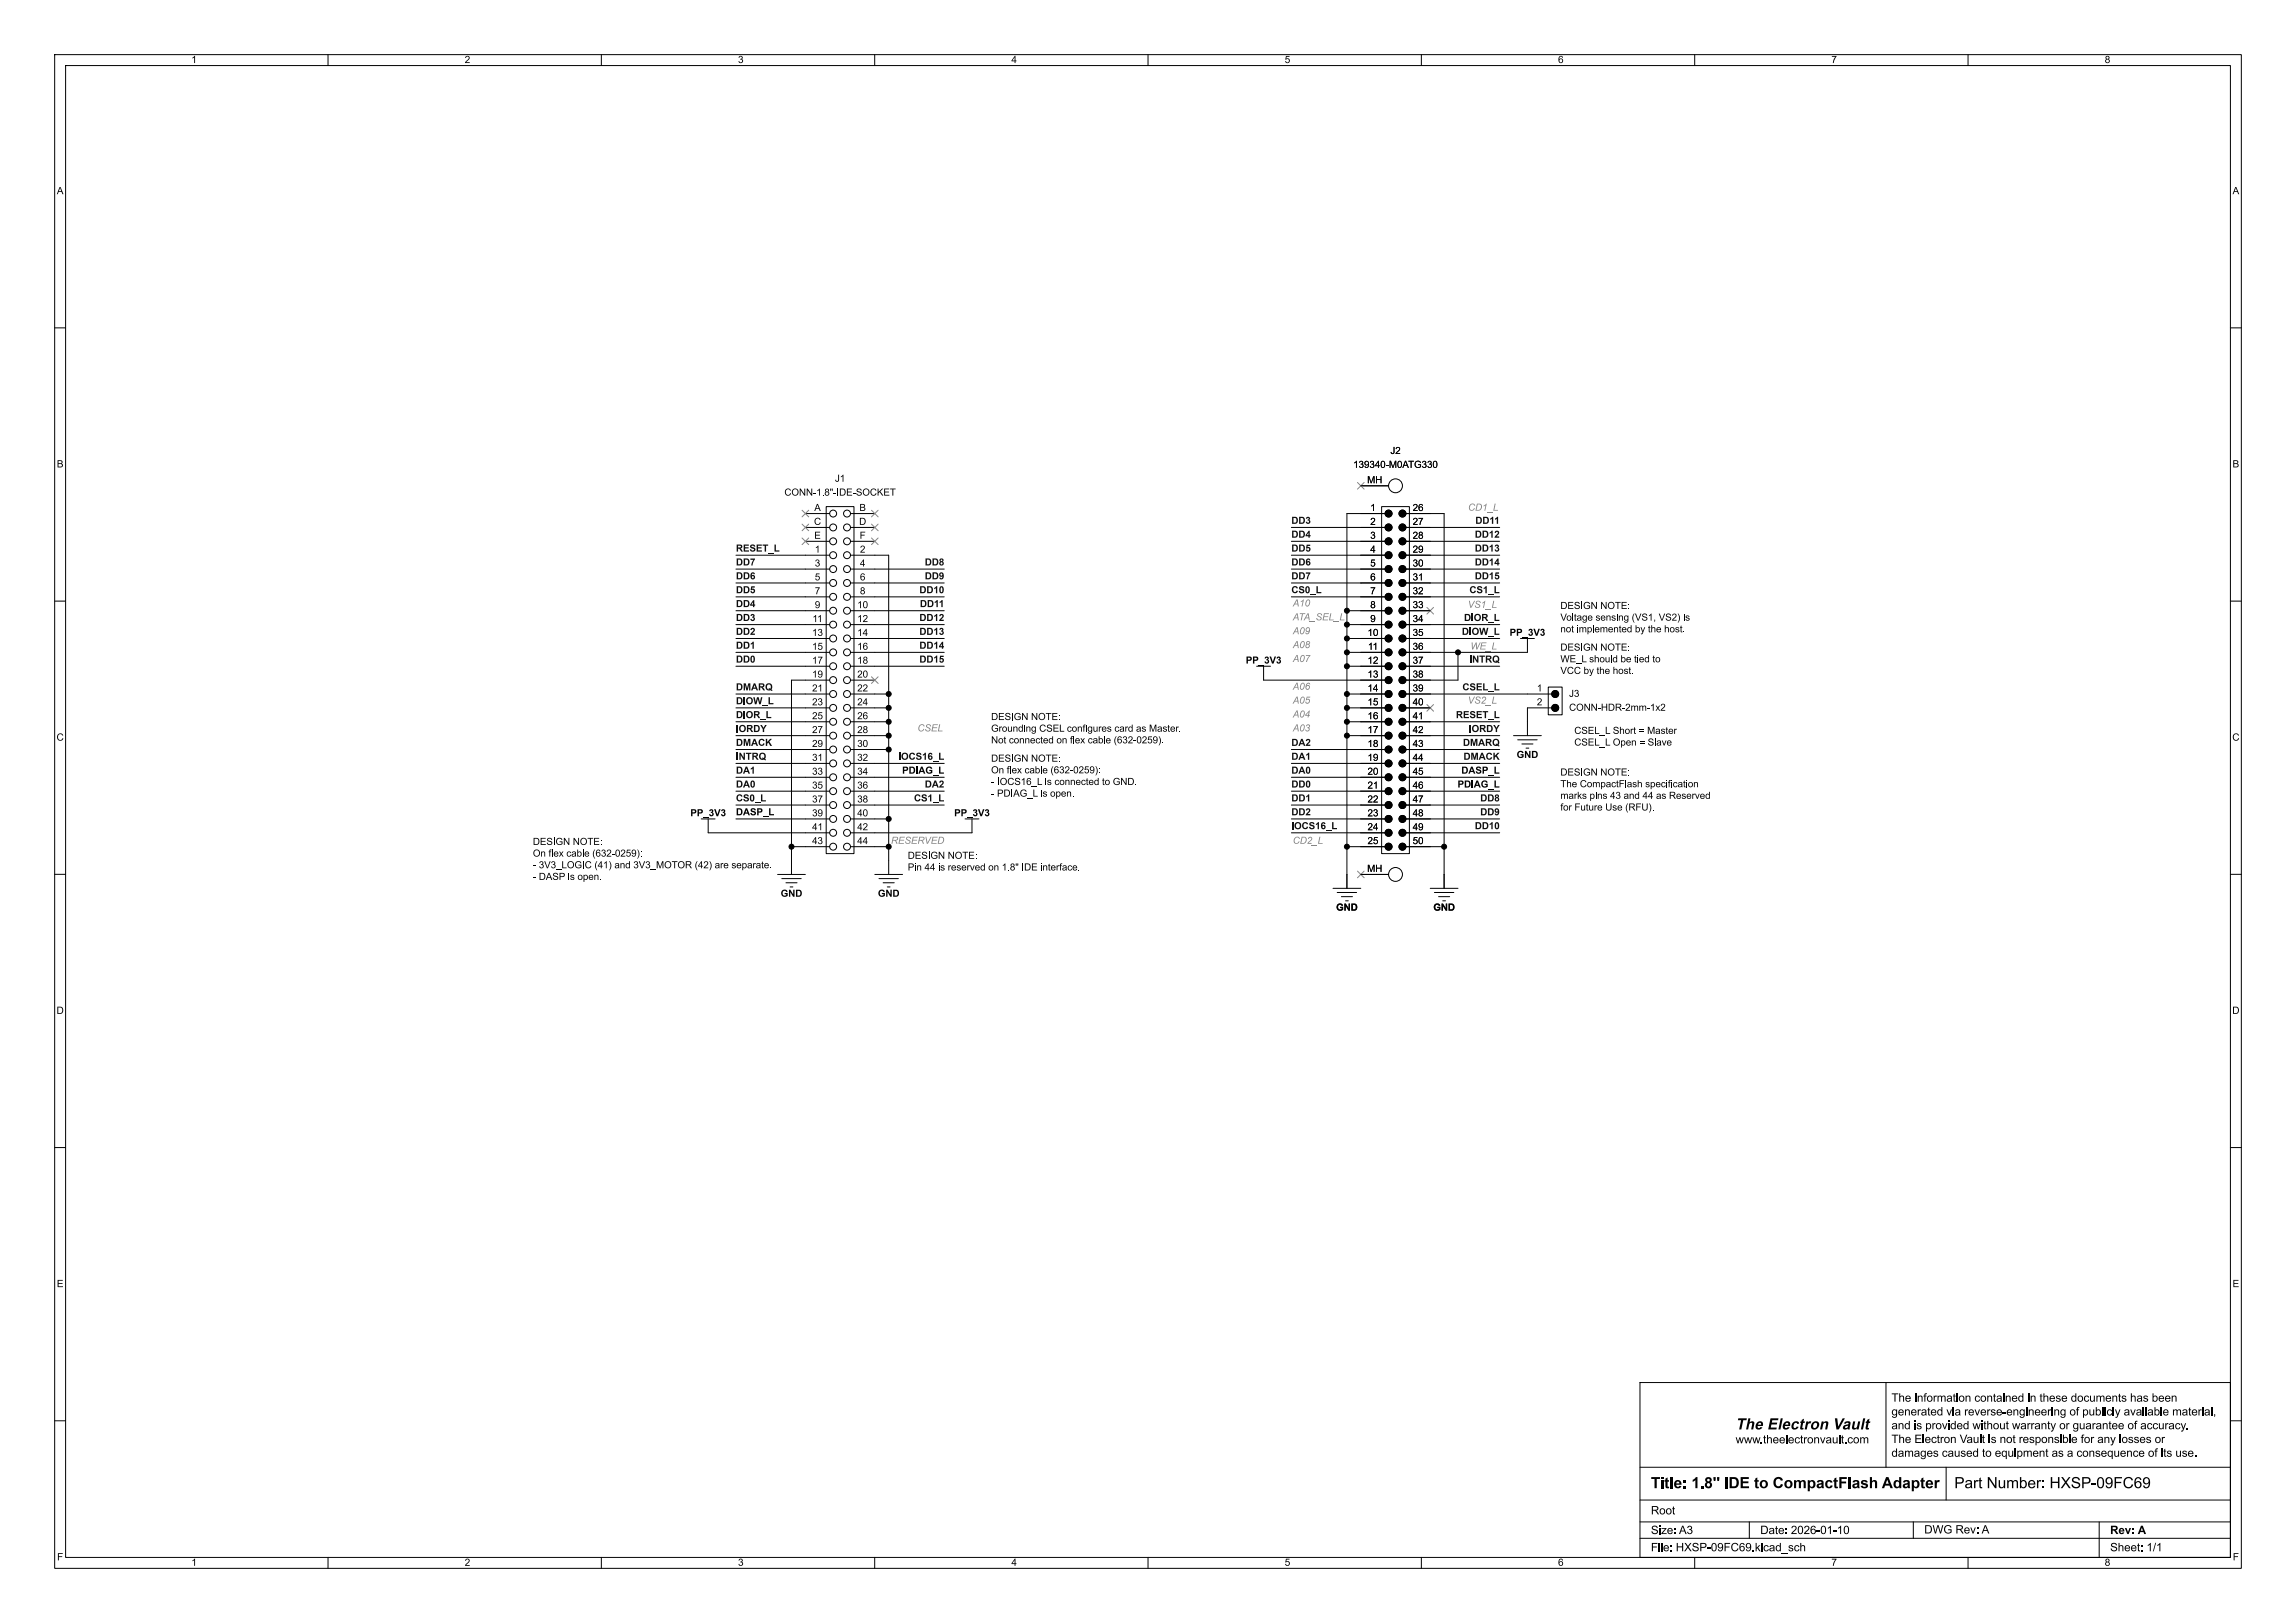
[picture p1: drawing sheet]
<svg xmlns="http://www.w3.org/2000/svg" width="420mm" height="297mm" viewBox="0 0 420 297" stroke-linecap="round" stroke-linejoin="round" font-family="sans-serif">
<defs><g id="words">
<g font-size="2.8">
<text x="317.5" y="262.3">The Electron Vault</text>
<text x="302" y="273.1">Title: 1.8'' IDE to CompactFlash Adapter</text>
<text x="357.5" y="273.1">Part Number: HXSP-09FC69</text>
</g>
<g font-size="2.1">
<text x="317.5" y="264.7">www.theelectronvault.com</text>
<text x="302" y="281.3">Size: A3</text>
<text x="302" y="277.7">Root</text>
<text x="322" y="281.3">Date: 2026-01-10</text>
<text x="352" y="281.2">DWG Rev: A</text>
<text x="386" y="281.3">Rev: A</text>
<text x="302" y="284.4">File: HXSP-09FC69.kicad_sch</text>
<text x="386" y="284.4">Sheet: 1/1</text>
</g>
<g font-size="1.8">
<text x="35" y="12">1</text>
<text x="85" y="12">2</text>
<text x="135" y="12">3</text>
<text x="185" y="12">4</text>
<text x="235" y="12">5</text>
<text x="285" y="12">6</text>
<text x="335" y="12">7</text>
<text x="385" y="12">8</text>
<text x="10.4" y="36">A</text>
<text x="408.4" y="36">A</text>
<text x="254.3" y="83.6">J2</text>
<text x="10.4" y="86">B</text>
<text x="152.7" y="88.6">J1</text>
<text x="247.5" y="86.1">139340-M0ATG330</text>
<text x="250.1" y="88.6">MH</text>
<text x="408.4" y="86">B</text>
<text x="143.5" y="91.2">CONN-1.8&quot;-IDE-SOCKET</text>
<text x="148.9" y="93.7">A</text>
<text x="157.2" y="93.7">B</text>
<text x="250.6" y="93.7">1</text>
<text x="258.4" y="93.7">26</text>
<text x="148.9" y="96.3">C</text>
<text x="148.9" y="98.8">E</text>
<text x="149" y="101.3">1</text>
<text x="157.2" y="96.3">D</text>
<text x="157.3" y="98.8">F</text>
<text x="157.3" y="101.3">2</text>
<text x="250.6" y="96.3">2</text>
<text x="250.6" y="98.8">3</text>
<text x="250.6" y="101.3">4</text>
<text x="258.4" y="96.3">27</text>
<text x="258.4" y="98.8">28</text>
<text x="258.4" y="101.3">29</text>
<text x="149" y="103.9">3</text>
<text x="149" y="106.4">5</text>
<text x="157.3" y="103.9">4</text>
<text x="157.3" y="106.4">6</text>
<text x="250.6" y="103.9">5</text>
<text x="250.6" y="106.4">6</text>
<text x="258.4" y="103.9">30</text>
<text x="258.4" y="106.4">31</text>
<text x="149" y="109">7</text>
<text x="149" y="111.5">9</text>
<text x="156.8" y="111.5">10</text>
<text x="157.3" y="109">8</text>
<text x="250.6" y="109">7</text>
<text x="250.6" y="111.5">8</text>
<text x="258.4" y="109">32</text>
<text x="258.4" y="111.5">33</text>
<text x="148.6" y="116.6">13</text>
<text x="148.6" y="119.1">15</text>
<text x="148.6" y="114">11</text>
<text x="156.8" y="114">12</text>
<text x="156.8" y="116.6">14</text>
<text x="156.8" y="119.1">16</text>
<text x="250.2" y="116.6">10</text>
<text x="250.2" y="119.1">11</text>
<text x="250.6" y="114">9</text>
<text x="258.4" y="114">34</text>
<text x="258.4" y="116.6">35</text>
<text x="258.4" y="119.1">36</text>
<text x="276.1" y="116.8">PP_3V3</text>
<text x="285.4" y="114.3">Voltage sensing (VS1, VS2) is</text>
<text x="285.4" y="116.4">not implemented by the host.</text>
<text x="148.6" y="121.7">17</text>
<text x="148.6" y="124.2">19</text>
<text x="156.8" y="121.7">18</text>
<text x="156.8" y="124.2">20</text>
<text x="227.9" y="121.9">PP_3V3</text>
<text x="250.2" y="121.7">12</text>
<text x="250.2" y="124.2">13</text>
<text x="258.4" y="121.7">37</text>
<text x="258.4" y="124.2">38</text>
<text x="148.6" y="126.7">21</text>
<text x="148.6" y="129.3">23</text>
<text x="148.6" y="131.8">25</text>
<text x="156.8" y="126.7">22</text>
<text x="156.8" y="129.3">24</text>
<text x="156.8" y="131.8">26</text>
<text x="250.2" y="126.7">14</text>
<text x="250.2" y="129.3">15</text>
<text x="250.2" y="131.8">16</text>
<text x="258.4" y="126.7">39</text>
<text x="258.4" y="129.3">40</text>
<text x="258.4" y="131.8">41</text>
<text x="281.1" y="126.7">1</text>
<text x="281.1" y="129.3">2</text>
<text x="287" y="128">J3</text>
<text x="287" y="130.5">CONN-HDR-2mm-1x2</text>
<text x="10.3" y="136">C</text>
<text x="148.6" y="134.4">27</text>
<text x="148.6" y="136.9">29</text>
<text x="156.8" y="134.4">28</text>
<text x="156.8" y="136.9">30</text>
<text x="181.3" y="134.6">Grounding CSEL configures card as Master.</text>
<text x="250.2" y="134.4">17</text>
<text x="250.2" y="136.9">18</text>
<text x="258.4" y="134.4">42</text>
<text x="258.4" y="136.9">43</text>
<text x="408.3" y="136">C</text>
<text x="148.6" y="139.4">31</text>
<text x="148.6" y="142">33</text>
<text x="156.8" y="139.4">32</text>
<text x="156.8" y="142">34</text>
<text x="165" y="141.8">PDIAG_L</text>
<text x="250.2" y="139.4">19</text>
<text x="250.2" y="142">20</text>
<text x="258.4" y="139.4">44</text>
<text x="258.4" y="142">45</text>
<text x="267.3" y="141.8">DASP_L</text>
<text x="277.4" y="139.2">GND</text>
<text x="126.3" y="149.8">PP_3V3</text>
<text x="134.6" y="149.4">DASP_L</text>
<text x="148.6" y="144.5">35</text>
<text x="148.6" y="147.1">37</text>
<text x="148.6" y="149.6">39</text>
<text x="156.8" y="144.5">36</text>
<text x="156.8" y="147.1">38</text>
<text x="156.8" y="149.6">40</text>
<text x="174.5" y="149.8">PP_3V3</text>
<text x="181.3" y="146.5">- PDIAG_L is open.</text>
<text x="250.2" y="144.5">21</text>
<text x="250.2" y="147.1">22</text>
<text x="250.2" y="149.6">23</text>
<text x="258.4" y="144.5">46</text>
<text x="258.4" y="147.1">47</text>
<text x="258.4" y="149.6">48</text>
<text x="266.6" y="144.3">PDIAG_L</text>
<text x="285.4" y="144.8">The CompactFlash specification</text>
<text x="285.4" y="146.9">marks pins 43 and 44 as Reserved</text>
<text x="148.6" y="152.1">41</text>
<text x="148.6" y="154.7">43</text>
<text x="156.8" y="152.1">42</text>
<text x="156.8" y="154.7">44</text>
<text x="250.2" y="152.1">24</text>
<text x="250.2" y="154.7">25</text>
<text x="258.4" y="152.1">49</text>
<text x="258.4" y="154.7">50</text>
<text x="97.5" y="161.8">- DASP is open.</text>
<text x="166.1" y="160">Pin 44 is reserved on 1.8&quot; IDE interface.</text>
<text x="250.1" y="159.8">MH</text>
<text x="142.8" y="164.6">GND</text>
<text x="160.6" y="164.6">GND</text>
<text x="244.4" y="167.1">GND</text>
<text x="262.2" y="167.1">GND</text>
<text x="10.3" y="186">D</text>
<text x="408.3" y="186">D</text>
<text x="10.4" y="236">E</text>
<text x="408.4" y="236">E</text>
<text x="10.4" y="286">F</text>
<text x="35" y="287">1</text>
<text x="85" y="287">2</text>
<text x="135" y="287">3</text>
<text x="185" y="287">4</text>
<text x="235" y="287">5</text>
<text x="285" y="287">6</text>
<text x="335" y="287">7</text>
<text x="385" y="287">8</text>
<text x="408.4" y="286">F</text>
</g>
<g font-size="1.8" fill="#848484">
<text x="268.5" y="93.9">CD1_L</text>
<text x="236.5" y="111.5">A10</text>
<text x="236.5" y="114">ATA_SEL_L</text>
<text x="268.5" y="111.7">VS1_L</text>
<text x="236.5" y="119.1">A08</text>
<text x="236.5" y="116.5">A09</text>
<text x="269" y="119.3">WE_L</text>
<text x="236.5" y="121.6">A07</text>
<text x="236.5" y="129.2">A05</text>
<text x="236.5" y="131.8">A04</text>
<text x="236.5" y="126.7">A06</text>
<text x="268.5" y="129.2">VS2_L</text>
<text x="167.8" y="134.3">CSEL</text>
<text x="236.5" y="134.3">A03</text>
<text x="163" y="154.9">RESERVED</text>
<text x="236.5" y="154.9">CD2_L</text>
</g>
<g font-size="1.8" fill="#0f0f0f">
<text x="134.6" y="101.2">RESET_L</text>
<text x="236.2" y="98.6">DD4</text>
<text x="236.2" y="96.1">DD3</text>
<text x="236.2" y="101.2">DD5</text>
<text x="269.8" y="101.2">DD13</text>
<text x="269.8" y="98.6">DD12</text>
<text x="269.9" y="96.1">DD11</text>
<text x="134.6" y="103.7">DD7</text>
<text x="134.6" y="106.2">DD6</text>
<text x="169.2" y="106.2">DD9</text>
<text x="169.2" y="103.7">DD8</text>
<text x="236.2" y="106.2">DD7</text>
<text x="236.2" y="103.7">DD6</text>
<text x="269.8" y="103.7">DD14</text>
<text x="269.8" y="106.2">DD15</text>
<text x="134.6" y="108.8">DD5</text>
<text x="134.6" y="111.3">DD4</text>
<text x="134.6" y="113.9">DD3</text>
<text x="168.2" y="108.8">DD10</text>
<text x="168.2" y="113.9">DD12</text>
<text x="168.3" y="111.3">DD11</text>
<text x="236.2" y="108.8">CS0_L</text>
<text x="267.8" y="113.9">DIOR_L</text>
<text x="268.8" y="108.8">CS1_L</text>
<text x="134.6" y="118.9">DD1</text>
<text x="134.6" y="116.4">DD2</text>
<text x="168.2" y="118.9">DD14</text>
<text x="168.2" y="116.4">DD13</text>
<text x="267.4" y="116.4">DIOW_L</text>
<text x="134.6" y="121.5">DD0</text>
<text x="168.2" y="121.5">DD15</text>
<text x="268.8" y="121.5">INTRQ</text>
<text x="134.6" y="129.1">DIOW_L</text>
<text x="134.6" y="126.6">DMARQ</text>
<text x="134.6" y="131.6">DIOR_L</text>
<text x="266.3" y="131.6">RESET_L</text>
<text x="267.5" y="126.6">CSEL_L</text>
<text x="134.6" y="136.7">DMACK</text>
<text x="134.6" y="134.2">IORDY</text>
<text x="236.2" y="136.7">DA2</text>
<text x="267.6" y="136.7">DMARQ</text>
<text x="268.7" y="134.2">IORDY</text>
<text x="134.6" y="139.3">INTRQ</text>
<text x="134.6" y="141.8">DA1</text>
<text x="164.3" y="139.3">IOCS16_L</text>
<text x="236.2" y="141.8">DA0</text>
<text x="236.2" y="139.3">DA1</text>
<text x="267.7" y="139.3">DMACK</text>
<text x="134.6" y="146.9">CS0_L</text>
<text x="134.6" y="144.3">DA0</text>
<text x="167.2" y="146.9">CS1_L</text>
<text x="169.2" y="144.3">DA2</text>
<text x="236.2" y="144.3">DD0</text>
<text x="236.2" y="149.4">DD2</text>
<text x="236.2" y="146.9">DD1</text>
<text x="270.8" y="149.4">DD9</text>
<text x="270.8" y="146.9">DD8</text>
<text x="236.2" y="152">IOCS16_L</text>
<text x="269.8" y="152">DD10</text>
</g>
</g></defs>
<g fill="none" stroke="#000" stroke-width=".18">
<path d="M10 10h400v277h-400zM12 12h396v273h-396zM60 10v2M110 10v2M160 10v2M210 10v2M260 10v2M310 10v2M360 10v2M10 60h2M408 60h2M147.3 94h4.5"/>
<path d="M147.3 96.5h4.5M147.3 99.1h4.5M151.1 92.7h5.1v63.5h-5.1zM155.6 94h4.4M155.6 96.5h4.4M155.6 99.1h4.4M236.2 96.5h17.2M236.2 99.1h17.2M248.9 88.9h5.1M252.7 92.7h5.1v63.5h-5.1zM253.4 94h-7v68.6M257.2 94h7v68.6"/>
<path d="M257.2 96.5h17.1M257.2 99.1h17.1M10 110h2M134.6 116.8h17.2M134.6 119.4h17.2M134.6 101.6h17.2M134.6 104.1h17.2M134.6 106.7h17.2M134.6 109.2h17.2M134.6 111.8h17.2M134.6 114.3h17.2M155.6 116.8h17.1"/>
<path d="M155.6 119.4h17.1M155.6 101.6h7v58.4M155.6 104.1h17.1M155.6 106.7h17.1M155.6 109.2h17.1M155.6 111.8h17.1M155.6 114.3h17.1M236.2 101.6h17.2M236.2 104.1h17.2M236.2 106.7h17.2M236.2 109.2h17.2M246.4 116.8h7"/>
<path d="M246.4 119.4h7M246.4 111.8h7M246.4 114.3h7M257.2 116.8h17.1M257.2 101.6h17.1M257.2 104.1h17.1M257.2 106.7h17.1M257.2 109.2h17.1M257.2 111.8h4.4M257.2 114.3h17.1M266.7 119.4v5.1h-9.5M279.4 116.8v2.6h-22.2"/>
<path d="M408 110h2M134.6 134.6h17.2M134.6 121.9h17.2M134.6 127h17.2M134.6 129.5h17.2M134.6 132.1h17.2M134.6 137.2h17.2M134.6 139.7h17.2M151.8 124.5h-7v35.5M155.6 134.6h7M155.6 121.9h17.1M155.6 124.5h4.4"/>
<path d="M155.6 127h7M155.6 129.5h7M155.6 132.1h7M155.6 137.2h7M155.6 139.7h17.1M231.1 121.9v2.6h22.3M236.2 137.2h17.2M236.2 139.7h17.2M246.4 134.6h7M246.4 121.9h7M246.4 127h7M246.4 129.5h7"/>
<path d="M246.4 132.1h7M257.2 134.6h17.1M257.2 121.9h17.1M257.2 127h26.6M257.2 129.5h4.4M257.2 132.1h17.1M257.2 137.2h17.1M257.2 139.7h17.1M276.9 134.6h5M277.6 135.4h3.6M278.4 136.1h2M279.1 136.9h.6"/>
<path d="M283.2 125.7h2.5v5.1h-2.5zM283.8 129.5h-4.4v5.1M10 160h2M129.5 149.9v2.5h22.3M134.6 142.2h17.2M134.6 144.8h17.2M134.6 147.3h17.2M134.6 149.9h17.2M144.8 154.9h7M155.6 142.2h17.1M155.6 144.8h17.1M155.6 147.3h17.1"/>
<path d="M155.6 149.9h7M155.6 154.9h7M177.8 149.9v2.5h-22.2M236.2 142.2h17.2M236.2 144.8h17.2M236.2 147.3h17.2M236.2 149.9h17.2M236.2 152.4h17.2M246.4 154.9h7M257.2 142.2h17.1M257.2 144.8h17.1M257.2 147.3h17.1"/>
<path d="M257.2 149.9h17.1M257.2 152.4h17.1M257.2 154.9h7M408 160h2M142.2 160h5.1M143 160.8h3.6M143.8 161.5h2M144.5 162.3h.5M160 160h5.1M160.8 160.8h3.5M161.5 161.5h2.1M162.3 162.3h.5"/>
<path d="M243.8 162.6h5.1M244.6 163.3h3.6M245.4 164.1h2M246.1 164.8h.5M248.9 160h5.1M261.6 162.6h5.1M262.4 163.3h3.5M263.1 164.1h2.1M263.9 164.8h.5M10 210h2M408 210h2M10 260h2"/>
<path d="M300 253h108v32h-108zM345 253v15.5M408 260h2M300 278.5h108M300 274.5h108M300 268.5h108M320 278.5v3M350 278.5v3M356 268.5v6M384 278.5v6.5M60 285v2M110 285v2"/>
<path d="M160 285v2M210 285v2M260 285v2M300 281.5h108M310 285v2M360 285v2"/>
<circle cx="152.4" cy="99.1" r=".63"/>
<circle cx="152.4" cy="96.5" r=".63"/>
<circle cx="152.4" cy="94" r=".63"/>
<circle cx="154.9" cy="99.1" r=".63"/>
<circle cx="154.9" cy="96.5" r=".63"/>
<circle cx="154.9" cy="94" r=".63"/>
<circle cx="254" cy="96.5" r=".63"/>
<circle cx="254" cy="94" r=".63"/>
<circle cx="254" cy="99.1" r=".63"/>
<circle cx="255.3" cy="88.9" r="1.27"/>
<circle cx="256.5" cy="96.5" r=".63"/>
<circle cx="256.5" cy="99.1" r=".63"/>
<circle cx="256.5" cy="94" r=".63"/>
<circle cx="152.4" cy="114.3" r=".63"/>
<circle cx="152.4" cy="104.1" r=".63"/>
<circle cx="152.4" cy="111.8" r=".63"/>
<circle cx="152.4" cy="116.8" r=".63"/>
<circle cx="152.4" cy="101.6" r=".63"/>
<circle cx="152.4" cy="109.2" r=".63"/>
<circle cx="152.4" cy="119.4" r=".63"/>
<circle cx="152.4" cy="106.7" r=".63"/>
<circle cx="154.9" cy="106.7" r=".63"/>
<circle cx="154.9" cy="101.6" r=".63"/>
<circle cx="154.9" cy="111.8" r=".63"/>
<circle cx="154.9" cy="109.2" r=".63"/>
<circle cx="154.9" cy="116.8" r=".63"/>
<circle cx="154.9" cy="114.3" r=".63"/>
<circle cx="154.9" cy="104.1" r=".63"/>
<circle cx="154.9" cy="119.4" r=".63"/>
<circle cx="254" cy="116.8" r=".63"/>
<circle cx="254" cy="114.3" r=".63"/>
<circle cx="254" cy="119.4" r=".63"/>
<circle cx="254" cy="106.7" r=".63"/>
<circle cx="254" cy="104.1" r=".63"/>
<circle cx="254" cy="111.8" r=".63"/>
<circle cx="254" cy="109.2" r=".63"/>
<circle cx="254" cy="101.6" r=".63"/>
<circle cx="256.5" cy="111.8" r=".63"/>
<circle cx="256.5" cy="104.1" r=".63"/>
<circle cx="256.5" cy="101.6" r=".63"/>
<circle cx="256.5" cy="106.7" r=".63"/>
<circle cx="256.5" cy="114.3" r=".63"/>
<circle cx="256.5" cy="109.2" r=".63"/>
<circle cx="256.5" cy="119.4" r=".63"/>
<circle cx="256.5" cy="116.8" r=".63"/>
<circle cx="152.4" cy="137.2" r=".63"/>
<circle cx="152.4" cy="121.9" r=".63"/>
<circle cx="152.4" cy="132.1" r=".63"/>
<circle cx="152.4" cy="139.7" r=".63"/>
<circle cx="152.4" cy="127" r=".63"/>
<circle cx="152.4" cy="124.5" r=".63"/>
<circle cx="152.4" cy="129.5" r=".63"/>
<circle cx="152.4" cy="134.6" r=".63"/>
<circle cx="154.9" cy="121.9" r=".63"/>
<circle cx="154.9" cy="134.6" r=".63"/>
<circle cx="154.9" cy="129.5" r=".63"/>
<circle cx="154.9" cy="127" r=".63"/>
<circle cx="154.9" cy="139.7" r=".63"/>
<circle cx="154.9" cy="124.5" r=".63"/>
<circle cx="154.9" cy="137.2" r=".63"/>
<circle cx="154.9" cy="132.1" r=".63"/>
<circle cx="254" cy="124.5" r=".63"/>
<circle cx="254" cy="127" r=".63"/>
<circle cx="254" cy="121.9" r=".63"/>
<circle cx="254" cy="137.2" r=".63"/>
<circle cx="254" cy="134.6" r=".63"/>
<circle cx="254" cy="129.5" r=".63"/>
<circle cx="254" cy="139.7" r=".63"/>
<circle cx="254" cy="132.1" r=".63"/>
<circle cx="256.5" cy="139.7" r=".63"/>
<circle cx="256.5" cy="132.1" r=".63"/>
<circle cx="256.5" cy="129.5" r=".63"/>
<circle cx="256.5" cy="127" r=".63"/>
<circle cx="256.5" cy="134.6" r=".63"/>
<circle cx="256.5" cy="137.2" r=".63"/>
<circle cx="256.5" cy="124.5" r=".63"/>
<circle cx="256.5" cy="121.9" r=".63"/>
<circle cx="284.5" cy="127" r=".63"/>
<circle cx="284.5" cy="129.5" r=".63"/>
<circle cx="152.4" cy="144.8" r=".63"/>
<circle cx="152.4" cy="154.9" r=".63"/>
<circle cx="152.4" cy="152.4" r=".63"/>
<circle cx="152.4" cy="147.3" r=".63"/>
<circle cx="152.4" cy="149.9" r=".63"/>
<circle cx="152.4" cy="142.2" r=".63"/>
<circle cx="154.9" cy="154.9" r=".63"/>
<circle cx="154.9" cy="142.2" r=".63"/>
<circle cx="154.9" cy="149.9" r=".63"/>
<circle cx="154.9" cy="147.3" r=".63"/>
<circle cx="154.9" cy="144.8" r=".63"/>
<circle cx="154.9" cy="152.4" r=".63"/>
<circle cx="254" cy="147.3" r=".63"/>
<circle cx="254" cy="144.8" r=".63"/>
<circle cx="254" cy="154.9" r=".63"/>
<circle cx="254" cy="142.2" r=".63"/>
<circle cx="254" cy="152.4" r=".63"/>
<circle cx="254" cy="149.9" r=".63"/>
<circle cx="256.5" cy="147.3" r=".63"/>
<circle cx="256.5" cy="144.8" r=".63"/>
<circle cx="256.5" cy="154.9" r=".63"/>
<circle cx="256.5" cy="142.2" r=".63"/>
<circle cx="256.5" cy="152.4" r=".63"/>
<circle cx="256.5" cy="149.9" r=".63"/>
<circle cx="255.3" cy="160" r="1.27"/>
</g>
<g fill="#000">
<path d="M285.4 112.3h.2l.4 1.1 .4-1.1h.2l-.5 1.3h-.2zM285.6 110.2h.4a.65 .65 0 0 1 .6 .6 .65 .65 0 0 1-.6 .6h-.4v-.1h.4a.5 .5 0 0 0 .5-.5 .5 .5 0 0 0-.5-.5h-.3v1h-.1zM285.6 117.8h.4a.65 .65 0 0 1 .6 .6 .65 .65 0 0 1-.6 .7h-.4v-.2h.4a.5 .5 0 0 0 .5-.5 .5 .5 0 0 0-.5-.5h-.3v1h-.1zM286.9 110.2h.9v.1h-.8v.4h.7v.2h-.7v.4h.8v.1h-.9zM286.9 117.8h.9v.1h-.8v.4h.7v.2h-.7v.4h.8v.2h-.9zM287.6 112.3h.2v1.3h-.2zM287.6 114.6l.1-.1v.3h.2v.1h-.2v.6l.2 .2-.3-.1v-.7h-.2zM288.1 110.3a.51 .51 0 0 1 .9 .2h-.2a.26 .26 0 0 0-.3-.2 .26 .26 0 0 0-.2 .3 .52 .52 0 0 1 .6 .7 .55 .55 0 0 1-.5 .2 .55 .55 0 0 1-.4-.5h.1a.33 .33 0 0 0 .4 .3 .33 .33 0 0 0 .3-.3l-.1-.1a.49 .49 0 0 1-.5-.1 .49 .49 0 0 1-.1-.5zM288.1 117.9a.51 .51 0 0 1 .9 .2h-.2a.26 .26 0 0 0-.3-.2 .26 .26 0 0 0-.2 .3 .52 .52 0 0 1 .6 .7 .55 .55 0 0 1-.5 .2 .55 .55 0 0 1-.4-.5h.1a.33 .33 0 0 0 .4 .3 .33 .33 0 0 0 .3-.3l-.1-.1a.49 .49 0 0 1-.5-.1 .49 .49 0 0 1-.1-.5zM288 112.4l.2-.1v.3h.2v.2h-.2v.5l.2 .3-.3-.1-.1-.7h-.1zM289.3 110.2h.1v1.2h-.1zM289.3 117.8h.1v1.3h-.1z"/>
<path d="M289.9 110.3a.59 .59 0 0 1 .9 .2h-.1a.49 .49 0 0 0-.7 0 .49 .49 0 0 0-.1 .7 .49 .49 0 0 0 .7 0l.1-.3h-.4v-.1h.6v.5a.69 .69 0 0 1-1 0 .69 .69 0 0 1 0-1zM289.9 117.9a.59 .59 0 0 1 .9 .2l-.1 .1a.49 .49 0 0 0-.7-.1 .49 .49 0 0 0-.1 .7 .49 .49 0 0 0 .7 .1l.1-.3h-.4v-.2h.6v.5a.69 .69 0 0 1-1 0 .69 .69 0 0 1 0-1zM291.1 110.2h.2l.6 1v-1h.2v1.2h-.2l-.6-1v1h-.2zM291.1 117.8h.2l.6 1v-1h.2v1.3h-.2l-.6-1.1v1.1h-.2zM291.4 114.4h.1v1.3h-.1zM292.9 110.2h.1l.7 1v-1h.2v1.2h-.2l-.7-1v1h-.1zM292.9 117.8h.1l.7 1v-1h.2v1.3h-.2l-.7-1.1v1.1h-.1zM294.3 110.3a.63 .63 0 0 1 1 .1 .63 .63 0 0 1-.4 .9 .63 .63 0 0 1-.8-.5h.2a.48 .48 0 0 0 .7 .5 .48 .48 0 0 0 .1-.8 .44 .44 0 0 0-.6-.2 .44 .44 0 0 0-.2 .5h-.2zM294.3 117.9a.63 .63 0 0 1 1 .1 .63 .63 0 0 1-.4 1 .63 .63 0 0 1-.8-.6h.2a.48 .48 0 0 0 .7 .5 .48 .48 0 0 0 .1-.8 .44 .44 0 0 0-.6-.2 .44 .44 0 0 0-.2 .5h-.2zM295.7 112.3h.2v.2h-.2zM295.4 110.2h1.1v.1h-.5v1.1h-.1v-1.1h-.5zM295.4 117.8h1.1v.1h-.5v1.2h-.1v-1.2h-.5z"/>
<path d="M296.3 114.6l.1-.1v.3h.2v.1h-.2v.6l.2 .2-.3-.1v-.7h-.2zM296.6 110.2h1v.1h-.8v.4h.7v.2h-.7v.4h.8v.1h-1zM296.6 117.8h1v.1h-.8v.4h.7v.2h-.7v.4h.8v.2h-1zM297.8 110.5h.2v.2h-.2zM297.8 111.3h.2v.1h-.2zM297.8 118.1h.2v.2h-.2zM297.8 118.9h.2v.2h-.2zM297.8 114.9l.2-.1 .3 .1v-.5h.1v1.3l-.1-.1a.39 .39 0 0 1-.5 .1 .39 .39 0 0 1-.2-.5h.2a.3 .3 0 0 0 .4 .4 .3 .3 0 0 0 .1-.5l-.3-.2-.2 .3h-.2zM298.9 112.3h.1l-.3 .9 .3 .8a1.16 1.16 0 0 1-.1-1.7zM299.2 114.4h.1v.5a.42 .42 0 0 1 .7 .3 .42 .42 0 0 1-.7 .4v.1h-.1v-.5h.1a.29 .29 0 0 0 .4 .4 .3 .3 0 0 0 .1-.6l-.3-.1-.2 .3h-.1zM299.1 112.3h.2l.4 1.1 .4-1.1h.1l-.5 1.3h-.1zM300.5 112.4a.51 .51 0 0 1 .8 .3h-.1a.28 .28 0 0 0-.4-.3 .28 .28 0 0 0-.2 .3 .61 .61 0 0 1 .7 .7 .55 .55 0 0 1-.6 .2 .55 .55 0 0 1-.4-.4l.2-.1a.31 .31 0 0 0 .3 .4 .31 .31 0 0 0 .3-.4l-.1-.1a.49 .49 0 0 1-.4-.1 .49 .49 0 0 1-.1-.5z"/>
<path d="M301.6 114.6l.1-.1v.3h.2v.1h-.2v.6l.2 .2-.3-.1v-.7h-.1zM302.1 114.4h.1v.5l.3-.1 .3 .1v.8h-.2v-.7l-.1-.1-.3 .1v.7h-.1zM301.6 112.6l.5-.3v1.3h-.2v-1l-.3 .2zM303.4 112.3h.2l.4 1.1 .4-1.1h.2l-.5 1.3h-.2zM304.5 114.4h.2v.5l.3-.1 .2 .1 .1 .8h-.2v-.7l-.2-.1-.2 .1v.7h-.2zM304.8 112.4a.51 .51 0 0 1 .9 .3h-.2a.26 .26 0 0 0-.3-.3 .26 .26 0 0 0-.2 .4 .52 .52 0 0 1 .6 .6 .55 .55 0 0 1-.5 .2 .55 .55 0 0 1-.4-.4l.1-.1a.33 .33 0 0 0 .4 .4 .33 .33 0 0 0 .3-.4l-.1-.1a.49 .49 0 0 1-.5-.1 .49 .49 0 0 1-.1-.5zM306 112.4a.44 .44 0 0 1 .7 .2 .44 .44 0 0 1-.4 .6l-.2 .2h.6v.2h-.9l.3-.4a.47 .47 0 0 0 .2-.8l-.4 .3zM306.9 112.3l.2 .1 .2 .6v.5l-.3 .5h-.1l.2-1zM307.4 114.6l.2-.1v.3h.1v.1h-.1v.6l.2 .2-.4-.1v-.7h-.1zM308 112.3h.1v.2h-.1zM181.4 134.7h.2l.7 1.1v-1.1h.1v1.3h-.1l-.7-1v1h-.2zM181.4 138.1h.5a.65 .65 0 0 1 .6 .6 .65 .65 0 0 1-.6 .7h-.5v-.2h.5a.5 .5 0 0 0 .4-.5 .5 .5 0 0 0-.4-.5h-.3v1h-.2z"/>
<path d="M181.4 130.5h.5a.65 .65 0 0 1 .6 .6 .65 .65 0 0 1-.6 .7h-.5v-.2h.5a.5 .5 0 0 0 .4-.5 .5 .5 0 0 0-.4-.5h-.3v1h-.2zM181.6 132.7a.59 .59 0 0 1 1 .3h-.2a.49 .49 0 0 0-.7-.1 .49 .49 0 0 0-.1 .7 .49 .49 0 0 0 .7 .1l.1-.3h-.4v-.2h.6v.5a.69 .69 0 0 1-1 0 .69 .69 0 0 1 0-1zM182.7 138.1h.9v.1h-.7v.4h.7v.2h-.7v.4h.8v.2h-1zM182.7 130.5h.9v.1h-.7v.4h.7v.2h-.7v.4h.8v.2h-1zM182.8 135.2a.46 .46 0 0 1 .7 .1 .46 .46 0 0 1-.3 .7 .46 .46 0 0 1-.6-.4h.2a.32 .32 0 0 0 .5 .3 .32 .32 0 0 0 0-.6l-.4-.1-.1 .4h-.2zM184 138.2a.51 .51 0 0 1 .8 .3h-.1a.26 .26 0 0 0-.3-.3 .26 .26 0 0 0-.2 .4 .52 .52 0 0 1 .6 .6 .55 .55 0 0 1-.6 .2 .55 .55 0 0 1-.4-.4l.2-.1a.31 .31 0 0 0 .3 .4 .31 .31 0 0 0 .3-.4 .49 .49 0 0 1-.5-.2 .49 .49 0 0 1-.1-.5zM184 130.6a.51 .51 0 0 1 .8 .2h-.1a.26 .26 0 0 0-.3-.2 .26 .26 0 0 0-.2 .3 .52 .52 0 0 1 .6 .7 .55 .55 0 0 1-.6 .2 .55 .55 0 0 1-.4-.5h.2a.31 .31 0 0 0 .3 .3 .31 .31 0 0 0 .3-.3v-.1a.49 .49 0 0 1-.5-.1 .49 .49 0 0 1-.1-.5zM183.7 134.9l.2-.1v.3h.1v.1h-.1v.6l.1 .2-.3-.1v-.7h-.1zM185.1 138.1h.2v1.3h-.2zM185.1 130.5h.2v1.3h-.2zM184.7 135.2l.5-.1 .2 .3h-.1a.32 .32 0 0 0-.6 .1 .32 .32 0 0 0 .3 .4l.4-.2a.45 .45 0 0 1-.7 .2 .45 .45 0 0 1 0-.7zM185.6 135.2a.46 .46 0 0 1 .8 .1 .46 .46 0 0 1-.3 .7 .46 .46 0 0 1-.6-.4h.2a.32 .32 0 0 0 .4 .3 .32 .32 0 0 0 0-.6l-.3-.1-.1 .4h-.2z"/>
<path d="M185.7 138.2a.59 .59 0 0 1 1 .2l-.2 .1a.49 .49 0 0 0-.6-.1 .49 .49 0 0 0-.1 .7 .49 .49 0 0 0 .7 .1l.1-.3h-.4v-.2h.5v.5a.69 .69 0 0 1-1 0 .69 .69 0 0 1 0-1zM185.7 130.6a.59 .59 0 0 1 1 .2l-.2 .1a.49 .49 0 0 0-.6-.1 .49 .49 0 0 0-.1 .7 .49 .49 0 0 0 .7 .1l.1-.3h-.4v-.2h.5v.5a.69 .69 0 0 1-1 0 .69 .69 0 0 1 0-1zM186.5 135.1h.2v.1a.33 .33 0 0 1 .4-.1 .33 .33 0 0 1 .2 .4v.5h-.2v-.7h-.3l-.1 .7h-.2zM187 138.1h.1l.7 1v-1h.2v1.3h-.2l-.7-1v1h-.1zM187 130.5h.1l.7 1v-1h.2v1.3h-.2l-.7-1.1v1.1h-.1zM186.4 133.1l.3-.2 .2 .2v-.5h.2v1.3l-.1-.1a.39 .39 0 0 1-.5 .1 .39 .39 0 0 1-.2-.5h.2a.3 .3 0 0 0 .4 .4 .3 .3 0 0 0 0-.6l-.3-.1-.1 .3h-.2zM187.3 132.6h.2v.2h-.2zM187.5 135.1h.2v.1a.33 .33 0 0 1 .4-.1 .33 .33 0 0 1 .2 .4v.5h-.2v-.7h-.3l-.1 .7h-.2zM188.7 138.1h.2l.7 1v-1h.1v1.3h-.1l-.7-1v1h-.2zM188.7 130.5h.2l.7 1v-1h.1v1.3h-.1l-.7-1.1v1.1h-.2zM188.6 135.2a.43 .43 0 0 1 .5-.1 .43 .43 0 0 1 .2 .5h-.7l.2 .3 .5-.1a.44 .44 0 0 1-.5 .2 .44 .44 0 0 1-.3-.5h.7l-.3-.3-.4 .3zM189.6 135.2l.5-.1 .2 .3h-.2a.32 .32 0 0 0-.5 .1 .32 .32 0 0 0 .3 .4l.4-.2a.45 .45 0 0 1-.7 .2 .45 .45 0 0 1 0-.7z"/>
<path d="M190.1 138.3a.63 .63 0 0 1 1 0 .63 .63 0 0 1-.3 1 .63 .63 0 0 1-.8-.5h.1a.48 .48 0 0 0 .7 .4 .48 .48 0 0 0 .1-.8 .44 .44 0 0 0-.5-.1 .44 .44 0 0 0-.3 .5h-.1zM190.1 130.6a.63 .63 0 0 1 1 .1 .63 .63 0 0 1-.3 1 .63 .63 0 0 1-.8-.6h.1a.48 .48 0 0 0 .7 .5 .48 .48 0 0 0 .1-.8 .44 .44 0 0 0-.5-.2 .44 .44 0 0 0-.3 .5h-.1zM190.4 134.9l.2-.1v.3h.1v.1h-.1v.6l.2 .2-.4-.1v-.7h-.1zM190.3 132.8a.56 .56 0 0 1 1 .2h-.2a.46 .46 0 0 0-.7-.1 .46 .46 0 0 0 0 .7 .38 .38 0 0 0 .4 .2 .38 .38 0 0 0 .3-.4l.2 .1a.63 .63 0 0 1-1 .3 .63 .63 0 0 1 0-1zM191 135.2a.43 .43 0 0 1 .5-.1 .43 .43 0 0 1 .2 .5h-.7l.2 .3 .5-.1a.44 .44 0 0 1-.6 .2 .44 .44 0 0 1-.3-.5h.7l-.2-.3-.5 .3zM191.6 132.7a.51 .51 0 0 1 .8 .3h-.1a.26 .26 0 0 0-.3-.3 .26 .26 0 0 0-.2 .4 .52 .52 0 0 1 .6 .6 .55 .55 0 0 1-.5 .2 .55 .55 0 0 1-.4-.4h.1a.31 .31 0 0 0 .4 .3 .31 .31 0 0 0 .2-.4 .49 .49 0 0 1-.5-.2 .49 .49 0 0 1-.1-.5zM191.3 138.1h1v.1h-.4v1.2h-.2v-1.2h-.4zM191.3 130.5h1v.1h-.4v1.2h-.2v-1.2h-.4zM192.5 138.1h.9v.1h-.7v.4h.7v.2h-.7v.4h.7v.2h-.9zM192.5 130.5h.9v.1h-.7v.4h.7v.2h-.7v.4h.7v.2h-.9zM191.9 135.2l.3-.1 .3 .1v-.5h.1v1.3l-.1-.1a.39 .39 0 0 1-.5 .1 .39 .39 0 0 1-.2-.4h.2a.3 .3 0 0 0 .4 .3 .3 .3 0 0 0 .1-.5l-.3-.2-.2 .4h-.2zM192.7 132.6h.9v.2h-.7v.4h.7v.1h-.7v.4h.8v.2h-1z"/>
<path d="M193.7 138.4h.2v.2h-.2zM193.7 139.2h.2v.2h-.2zM193.7 130.8h.2v.2h-.2zM193.7 131.6h.2v.2h-.2zM193.4 135.2a.46 .46 0 0 1 .8 .1 .46 .46 0 0 1-.3 .7 .46 .46 0 0 1-.6-.4h.2a.32 .32 0 0 0 .4 .3 .32 .32 0 0 0 0-.6l-.3-.1-.1 .4h-.2zM193.9 132.6h.1v1.1h.7v.2h-.8zM194.4 135.1h.1v.1a.33 .33 0 0 1 .4-.1 .33 .33 0 0 1 .2 .4v.5h-.1l-.1-.7h-.3l-.1 .7h-.1zM195.9 134.8l.4-.1-.3 .3 .2 .2h-.2v.8h-.1v-.8h-.2zM196.3 134.7h.2v1.3h-.2zM196.8 135.2a.43 .43 0 0 1 .5-.1 .43 .43 0 0 1 .2 .5h-.7l.2 .3 .5-.1a.44 .44 0 0 1-.5 .2 .44 .44 0 0 1-.3-.5h.7l-.3-.3-.4 .3zM197.6 135.1h.2l.2 .3 .3-.3h.2l-.4 .4 .4 .5h-.2l-.3-.3-.2 .3h-.2l.3-.5zM198.2 132.7l.4-.1-.3 .2 .2 .3h-.2v.8h-.1v-.8h-.2z"/>
<path d="M198.6 132.6h.2v.2h-.2zM199.2 135.2l.5-.1 .1 .3h-.1a.32 .32 0 0 0-.5 .1 .32 .32 0 0 0 .3 .4l.4-.2a.45 .45 0 0 1-.7 .2 .45 .45 0 0 1 0-.7zM200 135.2a.4 .4 0 0 1 .5-.1 .4 .4 0 0 1 .2 .3l.1 .6-.2-.1a.37 .37 0 0 1-.4 .2 .37 .37 0 0 1-.3-.3h.2a.23 .23 0 0 0 .3 .1 .23 .23 0 0 0 .1-.3l-.6 .2 .1-.2 .3-.1a.2 .2 0 0 0 .3-.1 .2 .2 0 0 0-.1-.3 .2 .2 0 0 0-.3 .1l-.2 .2zM201 134.7h.1v.5a.42 .42 0 0 1 .7 .4 .42 .42 0 0 1-.7 .3l-.1 .1v-.5h.1a.29 .29 0 0 0 .4 .4 .29 .29 0 0 0 .1-.5l-.3-.2-.2 .3h-.1zM202 134.7h.1v1.3h-.1zM202.4 135.2a.43 .43 0 0 1 .5-.1 .43 .43 0 0 1 .3 .5h-.7l.2 .3 .5-.1a.44 .44 0 0 1-.6 .2 .44 .44 0 0 1-.3-.5h.7l-.3-.3-.4 .3zM204.1 134.7h.2l-.3 .9 .3 .8a1.16 1.16 0 0 1-.2-1.7zM204.6 134.8h.4l.2 .3h-.2a.29 .29 0 0 0-.4-.2 .29 .29 0 0 0-.1 .5 .41 .41 0 0 1 .7 .1 .41 .41 0 0 1-.4 .6 .41 .41 0 0 1-.4-.5h.2a.25 .25 0 0 0 .3 .2 .25 .25 0 0 0 .1-.4 .25 .25 0 0 0-.4 .2h-.2v-.2zM205.5 134.8a.34 .34 0 0 1 .5 0 .34 .34 0 0 1 0 .5 .4 .4 0 0 1 0 .7 .4 .4 0 0 1-.6-.3h.1a.26 .26 0 0 0 .3 .2 .26 .26 0 0 0 .2-.3 .26 .26 0 0 0-.3-.2v-.1a.22 .22 0 0 0 .3-.2 .22 .22 0 0 0-.2-.3 .22 .22 0 0 0-.2 .3h-.2zM206.5 133.1l.3-.2 .2 .2v-.5h.2v1.3l-.2-.1a.39 .39 0 0 1-.4 .1 .39 .39 0 0 1-.2-.5h.1a.3 .3 0 0 0 .4 .4 .3 .3 0 0 0 .1-.6l-.3-.1-.2 .3h-.1zM206.5 134.8a.44 .44 0 0 1 .7 .2 .44 .44 0 0 1-.4 .6l-.2 .3h.6v.1h-.9l.3-.3a.47 .47 0 0 0 .3-.8l-.5 .2zM207.3 135.5h.5v.2h-.5z"/>
<path d="M208.1 134.9a.57 .57 0 0 1 .7 .2 .57 .57 0 0 1-.1 .7 .43 .43 0 0 1-.6 .2 .43 .43 0 0 1-.2-.6h.2a.29 .29 0 0 0 .1 .4 .29 .29 0 0 0 .4-.1 .5 .5 0 0 0-.4-.8l-.1 .5h-.2zM209.1 134.8a.44 .44 0 0 1 .7 .2 .44 .44 0 0 1-.4 .6l-.3 .3h.7v.1h-.9l.2-.3a.47 .47 0 0 0 .3-.8l-.5 .2zM210.1 134.8h.6v.1h-.5l-.1 .4a.43 .43 0 0 1 .6 .2 .43 .43 0 0 1-.2 .5 .43 .43 0 0 1-.6-.3h.2a.28 .28 0 0 0 .4 .1 .28 .28 0 0 0 0-.4 .28 .28 0 0 0-.4 0h-.1zM210.3 132.6h.3l.3 1.1 .4-1.1h.2v1.3h-.1v-1.1l-.4 1.1h-.2l-.3-1.1v1.1h-.2zM211 134.9a.56 .56 0 0 1 .7 .1 .56 .56 0 0 1 0 .7 .39 .39 0 0 1-.4 .4 .39 .39 0 0 1-.4-.4h.2a.29 .29 0 0 0 .4 .2 .29 .29 0 0 0 .1-.5 .38 .38 0 0 1-.4 .2 .38 .38 0 0 1-.3-.4h.2a.25 .25 0 0 0 .4 .2 .25 .25 0 0 0 0-.4 .25 .25 0 0 0-.4 .1l-.2 .1zM211.9 134.7l.3 .2 .2 .6-.3 .9h-.2l.3-.9zM212.6 135.9h.2v.1h-.2zM213.7 132.7l.1-.1v.4h.2v.1h-.2v.5l.2 .3-.3-.1v-.7h-.1zM285.5 119.9h.1l.3 1.1 .3-1.1h.2l.3 1.1 .2-1.1h.2l-.4 1.3h-.1l-.3-1.1-.3 1.1h-.2zM285.4 122h.2l.4 1.2 .4-1.2h.2l-.5 1.3h-.2zM287.3 119.9h.9v.2h-.8v.4h.7v.1h-.7v.4h.8v.2h-.9zM286.9 122.2a.56 .56 0 0 1 .9 .2h-.2a.46 .46 0 0 0-.6-.1 .46 .46 0 0 0 0 .7 .39 .39 0 0 0 .4 .2 .39 .39 0 0 0 .3-.3h.1a.63 .63 0 0 1-.9 .3 .63 .63 0 0 1 0-1z"/>
<path d="M288.3 121.4h1v.1h-1zM288.2 122.2a.56 .56 0 0 1 .9 .2h-.2a.46 .46 0 0 0-.7-.1 .46 .46 0 0 0 0 .7 .38 .38 0 0 0 .4 .2 .38 .38 0 0 0 .4-.3h.1a.63 .63 0 0 1-1 .3 .63 .63 0 0 1 .1-1zM288.2 133.2a.56 .56 0 0 1 1 .2h-.2a.46 .46 0 0 0-.7-.1 .46 .46 0 0 0 0 .7 .38 .38 0 0 0 .4 .2 .38 .38 0 0 0 .3-.4l.2 .1a.63 .63 0 0 1-1 .3 .63 .63 0 0 1 0-1zM288.3 135.3a.56 .56 0 0 1 .9 .2h-.2a.46 .46 0 0 0-.7-.1 .46 .46 0 0 0 0 .7 .38 .38 0 0 0 .4 .2 .38 .38 0 0 0 .3-.3h.2a.63 .63 0 0 1-1 .3 .63 .63 0 0 1 .1-1zM289.5 133.1a.5 .5 0 0 1 .8 .3h-.1a.26 .26 0 0 0-.4-.3 .26 .26 0 0 0-.1 .4 .52 .52 0 0 1 .6 .6 .55 .55 0 0 1-.6 .2 .55 .55 0 0 1-.4-.4h.2a.33 .33 0 0 0 .3 .3 .33 .33 0 0 0 .4-.4h-.1a.49 .49 0 0 1-.5-.2 .49 .49 0 0 1-.1-.5zM289.5 135.2a.5 .5 0 0 1 .8 .3h-.1a.26 .26 0 0 0-.4-.2 .26 .26 0 0 0-.1 .3 .52 .52 0 0 1 .6 .7 .55 .55 0 0 1-.6 .1 .55 .55 0 0 1-.4-.4h.2a.33 .33 0 0 0 .3 .3 .33 .33 0 0 0 .4-.3l-.1-.1a.49 .49 0 0 1-.5-.1 .49 .49 0 0 1-.1-.6zM289.4 119.9h.2v1.1h.6v.2h-.8zM289.8 122h.2v.5a.42 .42 0 0 1 .6 .4 .42 .42 0 0 1-.7 .3l-.1 .1v-.4h.1a.29 .29 0 0 0 .4 .3 .29 .29 0 0 0 .1-.5l-.3-.2-.2 .4h-.1zM290.6 133h.9v.2h-.7v.4h.7v.1h-.7v.5h.7v.1h-.9zM290.6 135.1h.9v.2h-.7v.4h.7v.2h-.7v.4h.7v.1h-.9zM290.8 120.3h.5l.2 .2h-.2a.19 .19 0 0 0-.2-.2 .19 .19 0 0 0-.1 .3 .19 .19 0 0 0 .2 0 .33 .33 0 0 1 .2 .6 .33 .33 0 0 1-.5-.1l-.1-.2 .1 .1a.2 .2 0 0 0 .3 .1 .2 .2 0 0 0 .1-.2 .2 .2 0 0 0-.3-.1l-.2-.2zM290.7 122.4h.2l.2 .8 .3-.8h.1l-.6 1.3h-.1v-.2h.1l.1-.2z"/>
<path d="M291.7 119.9h.2v.5l.2-.2 .3 .2 .1 .8h-.2v-.7l-.2-.1-.2 .1v.7h-.2zM291.8 133h.1v1.2h.7v.1h-.8zM291.8 135.1h.1v1.2h.7v.1h-.8zM292.2 122.2l.2-.1v.3h.1v.1h-.1v.6l.1 .2-.3-.1v-.7h-.1zM292.6 134.5h1v.2h-1zM292.6 136.7h1v.1h-1zM292.7 122h.1v.5l.3-.1 .3 .1v.8h-.1v-.6l-.2-.2-.3 .1v.7h-.1zM292.8 120.3a.47 .47 0 0 1 .7 .1 .47 .47 0 0 1-.3 .7 .47 .47 0 0 1-.6-.4h.2a.32 .32 0 0 0 .5 .3 .32 .32 0 0 0 0-.5l-.4-.1-.1 .3h-.2zM293.7 133h.2v1.2h.6v.1h-.8zM293.7 135.1h.2v1.2h.6v.1h-.8zM293.7 122.5a.43 .43 0 0 1 .5-.1 .43 .43 0 0 1 .2 .5h-.6l.2 .3 .4-.1a.44 .44 0 0 1-.5 .2 .44 .44 0 0 1-.3-.5h.7l-.3-.3-.4 .3zM293.7 120.3h.1v.5a.23 .23 0 0 0 .3 .3 .23 .23 0 0 0 .2-.3v-.5h.1v.9h-.1v-.1a.33 .33 0 0 1-.4 .1 .33 .33 0 0 1-.2-.4z"/>
<path d="M294.7 119.9h.1v1.3h-.1zM295.2 133.1a.5 .5 0 0 1 .9 .3h-.2a.26 .26 0 0 0-.3-.3 .26 .26 0 0 0-.2 .4 .52 .52 0 0 1 .7 .6 .55 .55 0 0 1-.6 .2 .55 .55 0 0 1-.4-.4h.2a.33 .33 0 0 0 .3 .3 .33 .33 0 0 0 .3-.4h-.1a.49 .49 0 0 1-.5-.2 .49 .49 0 0 1-.1-.5zM295.1 122h.2v.5l.3-.1 .3 .1v.8h-.2v-.6l-.2-.2-.2 .1v.7h-.2zM295.3 135.3a.63 .63 0 0 1 1 .1 .63 .63 0 0 1-.4 .9 .63 .63 0 0 1-.8-.5h.2a.48 .48 0 0 0 .6 .5 .48 .48 0 0 0 .2-.8 .44 .44 0 0 0-.6-.2 .44 .44 0 0 0-.2 .5h-.2zM295.1 120.4l.3-.2 .3 .2v-.5h.1v1.3l-.1-.1a.39 .39 0 0 1-.5 .1 .39 .39 0 0 1-.2-.5h.2a.3 .3 0 0 0 .4 .4 .3 .3 0 0 0 0-.6l-.2-.1-.2 .3h-.2zM296.3 133h.2v.5l.3-.2 .2 .2 .1 .8h-.2v-.7l-.2-.1-.2 .1v.7h-.2zM296.2 122.5a.46 .46 0 0 1 .7 .1 .46 .46 0 0 1-.2 .7 .46 .46 0 0 1-.6-.4h.1a.32 .32 0 0 0 .5 .3 .32 .32 0 0 0 0-.6l-.3-.1-.2 .4h-.1zM296.5 119.9h.2v.5a.42 .42 0 0 1 .7 .3 .42 .42 0 0 1-.7 .4v.1h-.2v-.5h.2a.29 .29 0 0 0 .4 .3 .29 .29 0 0 0 .1-.5l-.3-.1-.2 .3h-.2zM296.5 135.5h.2v.1a.42 .42 0 0 1 .6 .4 .42 .42 0 0 1-.6 .3v.5h-.2v-.8h.2a.3 .3 0 0 0 .4 .3 .3 .3 0 0 0 0-.5l-.3-.2-.1 .4h-.2zM297.1 122.5l.4-.1 .3 .2h-.2a.19 .19 0 0 0-.2-.2 .19 .19 0 0 0-.2 .3 .19 .19 0 0 0 .3 .1 .33 .33 0 0 1 .2 .5 .33 .33 0 0 1-.5 0l-.2-.2h.2a.2 .2 0 0 0 .3 .2 .2 .2 0 0 0 .1-.3 .2 .2 0 0 0-.3-.1l-.2-.1zM297.4 133.5a.47 .47 0 0 1 .7 0 .47 .47 0 0 1-.2 .7 .47 .47 0 0 1-.6-.4h.1a.32 .32 0 0 0 .5 .3 .32 .32 0 0 0 0-.5l-.3-.1-.2 .3h-.1zM297.6 135.6a.43 .43 0 0 1 .5-.1 .43 .43 0 0 1 .2 .5h-.7l.2 .3 .5-.1a.44 .44 0 0 1-.5 .2 .44 .44 0 0 1-.3-.5h.6l-.2-.3-.4 .3z"/>
<path d="M297.6 120.4a.43 .43 0 0 1 .5-.1 .43 .43 0 0 1 .2 .5h-.7l.2 .3 .5-.2a.44 .44 0 0 1-.5 .3 .44 .44 0 0 1-.3-.5h.7l-.3-.3-.4 .3zM298.3 133.4h.1v.1l.2-.1h.2l-.3 .2v.7h-.2zM298 122.2l.2-.1v.3h.1v.1h-.1v.6l.2 .2-.4-.1v-.7h-.1zM298.5 135.5h.1v.1a.33 .33 0 0 1 .4-.1 .33 .33 0 0 1 .3 .4v.5h-.2v-.7h-.4v.7h-.2zM298.5 123.2h.2v.1h-.2zM298.9 133.1h.2v.3h.1v.1h-.1v.5l.2 .3-.4-.1v-.7h-.1zM299 120l.2-.1v.4h.2v.1h-.2v.5l.2 .3-.3-.1-.1-.7h-.1zM299.5 119.9h.2v.2h-.2zM299.5 120.3h.2v.9h-.2zM300 120.4a.43 .43 0 0 1 .5-.1 .43 .43 0 0 1 .2 .5h-.7l.2 .3 .5-.2a.44 .44 0 0 1-.5 .3 .44 .44 0 0 1-.3-.5h.6l-.2-.3-.4 .3zM299.9 133.4h.8v.2h-.8zM299.9 133.8h.8v.2h-.8z"/>
<path d="M300 135.5h.8v.2h-.8zM300 135.9h.8v.2h-.8zM301.4 133h.3l.3 1.1 .4-1.1h.2v1.3h-.1v-1.1l-.4 1.1h-.1l-.4-1.1v1.1h-.2zM301.6 135.2a.51 .51 0 0 1 .9 .3h-.2a.28 .28 0 0 0-.3-.2 .28 .28 0 0 0-.3 .3 .61 .61 0 0 1 .7 .7 .55 .55 0 0 1-.5 .1 .55 .55 0 0 1-.4-.4h.1a.31 .31 0 0 0 .4 .3 .31 .31 0 0 0 .2-.4 .49 .49 0 0 1-.5-.1 .49 .49 0 0 1-.1-.6zM301 120.4l.2-.2 .3 .2v-.5h.1v1.3l-.1-.1a.39 .39 0 0 1-.5 .1 .39 .39 0 0 1-.2-.5h.2a.3 .3 0 0 0 .4 .4 .3 .3 0 0 0 .1-.6l-.3-.1-.2 .3h-.2zM302.7 135.1h.1v1.3h-.1zM302.4 120l.2-.1v.4h.1v.1h-.1v.5l.1 .3-.3-.1v-.7h-.1zM303 120.3a.47 .47 0 0 1 .7 .1 .47 .47 0 0 1-.3 .7 .47 .47 0 0 1-.6-.4h.2a.32 .32 0 0 0 .4 .3 .32 .32 0 0 0 .1-.5l-.4-.1-.1 .3h-.2zM302.9 133.5a.4 .4 0 0 1 .5-.2 .4 .4 0 0 1 .2 .4l.1 .6-.2-.1a.37 .37 0 0 1-.4 .1 .37 .37 0 0 1-.3-.3h.2a.23 .23 0 0 0 .3 .2 .23 .23 0 0 0 .1-.3l-.6 .1 .1-.2h.3a.2 .2 0 0 0 .3-.1 .2 .2 0 0 0-.1-.3 .2 .2 0 0 0-.3 .1l-.2 .1zM303.1 135.6a.4 .4 0 0 1 .5-.1 .4 .4 0 0 1 .2 .3l.1 .6-.2-.1a.37 .37 0 0 1-.4 .2 .37 .37 0 0 1-.3-.3h.2a.23 .23 0 0 0 .3 .1 .23 .23 0 0 0 .1-.3l-.6 .2 .1-.2 .3-.1a.2 .2 0 0 0 .3-.1 .2 .2 0 0 0-.1-.3 .2 .2 0 0 0-.3 .1l-.2 .2zM303.9 133.5l.4-.1 .3 .2h-.2a.19 .19 0 0 0-.3-.2 .19 .19 0 0 0-.1 .3 .19 .19 0 0 0 .3 .1 .33 .33 0 0 1 .2 .5 .33 .33 0 0 1-.6-.1l-.1-.2 .2 .1a.2 .2 0 0 0 .2 .2 .2 .2 0 0 0 .2-.3 .2 .2 0 0 0-.3-.1l-.2-.2zM304 135.5h.1l.3 .8 .3-.8h.1l-.3 .9h-.2z"/>
<path d="M304.8 133.1h.2v.3h.1v.1h-.1v.5l.1 .3-.3-.1v-.7h-.1zM305 135.6a.43 .43 0 0 1 .6-.1 .43 .43 0 0 1 .2 .5h-.7l.2 .3 .5-.1a.44 .44 0 0 1-.6 .2 .44 .44 0 0 1-.3-.5h.7l-.3-.3-.4 .3zM305.3 133.5a.43 .43 0 0 1 .6-.1 .43 .43 0 0 1 .2 .5h-.7l.2 .3 .5-.2a.44 .44 0 0 1-.6 .3 .44 .44 0 0 1-.3-.5h.7l-.3-.3-.4 .3zM306.2 133.4h.2v.1l.1-.1h.3l-.4 .2v.7h-.2zM97.5 158.4h.5v.1h-.5zM97.6 153.3h.5a.65 .65 0 0 1 .6 .7 .65 .65 0 0 1-.6 .6h-.5v-.1h.5a.5 .5 0 0 0 .4-.5 .5 .5 0 0 0-.5-.5h-.2v1h-.2zM97.7 155.6a.63 .63 0 0 1 1 .1 .63 .63 0 0 1-.3 1 .63 .63 0 0 1-.8-.6h.1a.48 .48 0 0 0 .7 .5 .48 .48 0 0 0 .1-.8 .44 .44 0 0 0-.5-.2 .44 .44 0 0 0-.3 .5h-.1zM98.8 157.7a.34 .34 0 0 1 .5 0 .34 .34 0 0 1-.1 .5 .4 .4 0 0 1 0 .7 .4 .4 0 0 1-.6-.3l.2-.1a.26 .26 0 0 0 .3 .3 .26 .26 0 0 0 .2-.4 .26 .26 0 0 0-.4-.1l.1-.2a.22 .22 0 0 0 .2-.1 .22 .22 0 0 0-.2-.3 .22 .22 0 0 0-.2 .3l-.2-.1zM98.9 153.3h.9v.2h-.7v.4h.7v.1h-.7v.5h.8v.1h-1zM99 155.8h.1v.2a.33 .33 0 0 1 .4-.2 .33 .33 0 0 1 .2 .4v.6h-.1l-.1-.8h-.3l-.1 .8h-.1zM98.7 159.7h.4a.65 .65 0 0 1 .7 .7 .65 .65 0 0 1-.6 .6h-.5v-.1h.4a.5 .5 0 0 0 .5-.5 .5 .5 0 0 0-.5-.5h-.2v1h-.2zM100.2 153.4a.51 .51 0 0 1 .8 .3h-.2a.26 .26 0 0 0-.3-.3 .26 .26 0 0 0-.2 .4 .52 .52 0 0 1 .7 .7 .55 .55 0 0 1-.6 .1 .55 .55 0 0 1-.4-.4h.2a.31 .31 0 0 0 .3 .3 .31 .31 0 0 0 .3-.4h-.1a.49 .49 0 0 1-.5-.2 .49 .49 0 0 1 0-.5z"/>
<path d="M99.6 157.6h.1l.4 1.1 .5-1.1h.1l-.5 1.3h-.1zM100.5 155.5h.4l-.2 .2 .1 .2h-.2v.9h-.1v-.9h-.1zM100.9 157.7a.34 .34 0 0 1 .6 0 .34 .34 0 0 1-.1 .5 .4 .4 0 0 1 0 .7 .4 .4 0 0 1-.6-.3l.2-.1a.26 .26 0 0 0 .3 .3 .26 .26 0 0 0 .2-.4 .26 .26 0 0 0-.4-.1v-.2a.22 .22 0 0 0 .3-.1 .22 .22 0 0 0-.2-.3 .22 .22 0 0 0-.2 .3l-.2-.1zM100.9 155.5h.2v1.3h-.2zM101.3 153.3h.2v1.3h-.2zM101.7 159.1h1v.1h-1zM101.4 155.9a.43 .43 0 0 1 .5 0 .43 .43 0 0 1 .2 .4h-.6l.2 .3 .4-.1a.44 .44 0 0 1-.5 .3 .44 .44 0 0 1-.3-.6h.7l-.3-.3-.4 .3zM102.3 155.8h.1l.3 .3 .2-.3h.2l-.3 .5 .3 .5h-.2l-.2-.4-.3 .4h-.2l.4-.5zM101.9 153.5a.59 .59 0 0 1 1 .2h-.2a.49 .49 0 0 0-.7-.1 .49 .49 0 0 0-.1 .7 .49 .49 0 0 0 .7 .1l.1-.3h-.3v-.1h.5v.4a.69 .69 0 0 1-1 .1 .69 .69 0 0 1 0-1zM102.8 157.6h.2v1.1h.6v.2h-.8zM102.3 159.7h.5a.39 .39 0 0 1 .5 .4 .39 .39 0 0 1-.5 .4h-.3v.5h-.2v-.7h.5a.24 .24 0 0 0 .4-.2 .24 .24 0 0 0-.4-.2h-.3v.4h-.2zM103.1 153.3h.2l.7 1v-1h.1v1.3h-.1l-.7-1v1h-.2z"/>
<path d="M104 159.7h.1v.2h-.1zM103.8 155.9l.5-.1 .2 .3h-.2a.32 .32 0 0 0-.5 .1 .32 .32 0 0 0 .3 .4l.4-.2a.45 .45 0 0 1-.7 .3 .45 .45 0 0 1 0-.8zM104 157.8a.63 .63 0 0 1 .9 .1 .63 .63 0 0 1-.3 .9 .63 .63 0 0 1-.8-.5h.2a.48 .48 0 0 0 .6 .4 .48 .48 0 0 0 .2-.8 .44 .44 0 0 0-.6-.1 .44 .44 0 0 0-.2 .5h-.2zM104.9 153.3h.2l.7 1v-1h.1v1.3h-.2l-.6-1v1h-.2zM104.6 155.9a.4 .4 0 0 1 .5-.1 .4 .4 0 0 1 .3 .4v.6l-.2-.2a.37 .37 0 0 1-.4 .2 .37 .37 0 0 1-.2-.3h.1a.23 .23 0 0 0 .3 .1 .23 .23 0 0 0 .1-.3l-.5 .2 .1-.2 .2-.1a.2 .2 0 0 0 .3-.1 .2 .2 0 0 0-.1-.2 .2 .2 0 0 0-.3 .1l-.2 .1zM105.6 155.5h.1v.4a.42 .42 0 0 1 .7 .4 .42 .42 0 0 1-.7 .3l-.1 .2v-.5h.1a.29 .29 0 0 0 .4 .3 .29 .29 0 0 0 .1-.5l-.3-.2-.2 .4h-.1zM105.4 157.7a.59 .59 0 0 1 .9 .3h-.1a.49 .49 0 0 0-.7-.1 .49 .49 0 0 0-.1 .7 .49 .49 0 0 0 .7 .1l.1-.3h-.4v-.2h.6v.5a.69 .69 0 0 1-1 0 .69 .69 0 0 1 0-1zM106.6 155.5h.1v1.3h-.1zM106.6 157.6h.2v1.3h-.2zM106.3 153.5a.63 .63 0 0 1 1 .1 .63 .63 0 0 1-.3 .9 .63 .63 0 0 1-.9-.5h.2a.48 .48 0 0 0 .7 .4 .48 .48 0 0 0 .1-.8 .44 .44 0 0 0-.5-.1 .44 .44 0 0 0-.3 .5h-.2zM107 155.9a.43 .43 0 0 1 .6 0 .43 .43 0 0 1 .2 .4h-.7l.2 .3 .5-.1a.44 .44 0 0 1-.6 .3 .44 .44 0 0 1-.3-.6h.7l-.2-.3-.5 .3zM107.5 153.3h1v.2h-.4v1.1h-.2v-1.1h-.4z"/>
<path d="M107.2 157.8a.56 .56 0 0 1 1 .2h-.2a.46 .46 0 0 0-.7-.1 .46 .46 0 0 0 0 .7 .38 .38 0 0 0 .4 .2 .38 .38 0 0 0 .3-.4l.2 .1a.63 .63 0 0 1-1 .3 .63 .63 0 0 1 0-1zM108.7 153.3h.9v.2h-.8v.4h.7v.1h-.7v.5h.8v.1h-.9zM108.8 155.4h.1l-.3 1 .3 .7a1.16 1.16 0 0 1-.1-1.7zM109.2 157.6h.1l-.3 .9 .3 .8a1.16 1.16 0 0 1-.1-1.7zM109.2 155.6l.4-.1 .2 .3h-.1a.29 .29 0 0 0-.4-.1 .29 .29 0 0 0-.1 .4 .41 .41 0 0 1 .6 .1 .41 .41 0 0 1-.3 .6 .41 .41 0 0 1-.5-.5h.2a.25 .25 0 0 0 .4 .2 .25 .25 0 0 0 0-.4 .25 .25 0 0 0-.4 .2h-.2v-.1zM109.9 153.7h.2v.2h-.2zM109.9 154.4h.2v.2h-.2zM110.1 155.6a.34 .34 0 0 1 .5-.1 .34 .34 0 0 1 0 .6 .4 .4 0 0 1 0 .6 .4 .4 0 0 1-.6-.3h.2a.26 .26 0 0 0 .3 .2 .26 .26 0 0 0 .2-.3 .26 .26 0 0 0-.4-.2v-.1a.22 .22 0 0 0 .3-.2 .22 .22 0 0 0-.2-.2 .22 .22 0 0 0-.2 .2h-.2zM109.9 157.6h.2v.8h.1v.2h-.1v.3h-.2v-.3h-.6v-.2h.6v-.5l-.4 .5h-.2zM110.5 157.9l.5-.3v1.3h-.2v-1l-.3 .2zM111.4 157.6l.3 .2 .1 .5-.3 1h-.1l.3-.9zM111.1 155.6a.44 .44 0 0 1 .7 .2 .44 .44 0 0 1-.4 .6l-.2 .2h.6v.2h-.8l.2-.4a.47 .47 0 0 0 .3-.8l-.5 .2z"/>
<path d="M112 156.2h.4v.2h-.4zM112.5 158.1a.4 .4 0 0 1 .5-.2 .4 .4 0 0 1 .3 .4v.6l-.2-.1a.37 .37 0 0 1-.4 .1 .37 .37 0 0 1-.2-.3h.1a.23 .23 0 0 0 .3 .2 .23 .23 0 0 0 .1-.4l-.5 .2 .1-.2 .2-.1a.2 .2 0 0 0 .3 0 .2 .2 0 0 0-.1-.3 .2 .2 0 0 0-.3 .1l-.2 .1zM112.7 155.6a.57 .57 0 0 1 .7 .2 .57 .57 0 0 1 0 .7 .44 .44 0 0 1-.6 .2 .44 .44 0 0 1-.2-.6h.1a.3 .3 0 0 0 .1 .4 .3 .3 0 0 0 .4 0 .62 .62 0 0 0-.3-.9l-.2 .5h-.1zM113.5 158h.1v.1a.33 .33 0 0 1 .4-.2 .33 .33 0 0 1 .2 .4v.6h-.1v-.7l-.4-.1v.8h-.2zM113.7 155.6a.44 .44 0 0 1 .7 .2 .44 .44 0 0 1-.4 .6l-.2 .2h.6v.2h-.9l.2-.4a.47 .47 0 0 0 .3-.8l-.4 .2zM114.7 155.5h.6v.1h-.5v.4a.43 .43 0 0 1 .6 .2 .43 .43 0 0 1-.3 .6 .43 .43 0 0 1-.6-.4h.2a.28 .28 0 0 0 .4 .1 .28 .28 0 0 0 0-.4 .28 .28 0 0 0-.4 .1l-.1-.1zM114.5 158.1l.3-.2 .3 .2v-.5h.1v1.3l-.1-.1a.39 .39 0 0 1-.5 0 .39 .39 0 0 1-.2-.4h.2a.3 .3 0 0 0 .4 .4 .3 .3 0 0 0 .1-.6l-.3-.1-.2 .3h-.2zM116.1 157.7a.34 .34 0 0 1 .5 0 .34 .34 0 0 1-.1 .5 .4 .4 0 0 1 0 .7 .4 .4 0 0 1-.6-.3l.2-.1a.26 .26 0 0 0 .3 .3 .26 .26 0 0 0 .2-.4 .26 .26 0 0 0-.4-.1l.1-.2a.22 .22 0 0 0 .2-.1 .22 .22 0 0 0-.2-.3 .22 .22 0 0 0-.2 .3l-.2-.1zM115.6 155.6a.56 .56 0 0 1 .7 .1 .56 .56 0 0 1 0 .7 .39 .39 0 0 1-.3 .4 .39 .39 0 0 1-.4-.3l.1-.1a.29 .29 0 0 0 .4 .2 .29 .29 0 0 0 .1-.4 .38 .38 0 0 1-.4 .1 .38 .38 0 0 1-.3-.4h.2a.25 .25 0 0 0 .4 .2 .25 .25 0 0 0 0-.4 .25 .25 0 0 0-.4 .2h-.2zM116.6 155.4l.2 .3 .2 .5-.3 .9h-.1l.2-.9zM117.2 155.8h.2v.2h-.2zM117.2 156.6h.2v.2h-.2z"/>
<path d="M116.8 157.6h.2l.4 1.1 .4-1.1h.2l-.5 1.3h-.2zM118.2 157.7a.34 .34 0 0 1 .5 0 .34 .34 0 0 1 0 .5 .4 .4 0 0 1 0 .7 .4 .4 0 0 1-.6-.3l.2-.1a.26 .26 0 0 0 .3 .3 .26 .26 0 0 0 .2-.4 .26 .26 0 0 0-.4-.1v-.2a.22 .22 0 0 0 .3-.1 .22 .22 0 0 0-.2-.3 .22 .22 0 0 0-.2 .3l-.2-.1zM119 159.1h1v.1h-1zM120.1 157.6h.3l.4 1.1 .3-1.1h.3v1.3h-.2v-1.1l-.4 1.1h-.1l-.4-1.1v1.1h-.2zM121.7 157.8a.63 .63 0 0 1 1 .1 .63 .63 0 0 1-.3 .9 .63 .63 0 0 1-.8-.5h.1a.48 .48 0 0 0 .7 .4 .48 .48 0 0 0 .1-.8 .44 .44 0 0 0-.5-.1 .44 .44 0 0 0-.3 .5h-.1zM122.9 157.6h1v.1h-.4v1.2h-.2v-1.2h-.4zM124.2 157.8a.63 .63 0 0 1 1 .1 .63 .63 0 0 1-.4 .9 .63 .63 0 0 1-.8-.5h.2a.48 .48 0 0 0 .6 .4 .48 .48 0 0 0 .2-.8 .44 .44 0 0 0-.6-.1 .44 .44 0 0 0-.2 .5h-.2zM125.4 157.6h.6a.36 .36 0 0 1 .5 .3 .36 .36 0 0 1-.4 .4l.5 .6h-.2l-.4-.5-.2-.1h-.2v.6h-.2v-.7h.7l.2-.2-.1-.2-.6-.1v.5h-.2zM127.5 157.6h.1l-.3 .9 .3 .8a1.16 1.16 0 0 1-.1-1.7zM128.3 157.6h.1v.8h.2v.2h-.2v.3h-.2v-.3h-.5v-.2h.5v-.5l-.4 .5h-.1zM128.9 157.7a.44 .44 0 0 1 .7 .2 .44 .44 0 0 1-.4 .6l-.3 .2h.7v.2h-.9l.2-.4a.47 .47 0 0 0 .3-.8l-.5 .3zM129.8 157.6l.2 .2 .2 .5-.3 1h-.1l.2-.9z"/>
<path d="M130.9 158.1a.4 .4 0 0 1 .4-.2 .4 .4 0 0 1 .3 .4v.6l-.1-.1a.37 .37 0 0 1-.4 .1 .37 .37 0 0 1-.3-.3h.2a.23 .23 0 0 0 .3 .2 .23 .23 0 0 0 .1-.4l-.6 .2 .1-.2 .2-.1a.2 .2 0 0 0 .3 0 .2 .2 0 0 0-.1-.3 .2 .2 0 0 0-.2 .1l-.3 .1zM131.8 158h.2v.1l.1-.2 .2 .1-.3 .2v.7h-.2zM132.5 158.1a.43 .43 0 0 1 .5-.1 .43 .43 0 0 1 .2 .5h-.7l.2 .3 .5-.2a.44 .44 0 0 1-.5 .3 .44 .44 0 0 1-.3-.6h.7l-.3-.2-.4 .2zM133.9 158l.4-.1 .3 .3h-.2a.19 .19 0 0 0-.2-.2 .19 .19 0 0 0-.2 .2 .19 .19 0 0 0 .3 .1 .33 .33 0 0 1 .2 .6 .33 .33 0 0 1-.5-.1l-.2-.2 .2 .1a.2 .2 0 0 0 .3 .1 .2 .2 0 0 0 .1-.2 .2 .2 0 0 0-.3-.1l-.2-.2zM134.9 158.1a.43 .43 0 0 1 .5-.1 .43 .43 0 0 1 .2 .5h-.7l.2 .3 .5-.2a.44 .44 0 0 1-.6 .3 .44 .44 0 0 1-.2-.6h.6l-.2-.2-.4 .2zM135.8 158h.1v.1a.42 .42 0 0 1 .7 .3 .42 .42 0 0 1-.7 .4v.4h-.1v-.8h.1a.3 .3 0 0 0 .4 .3 .3 .3 0 0 0 .1-.5l-.3-.1-.2 .3h-.1zM136.8 158.1a.4 .4 0 0 1 .5-.2 .4 .4 0 0 1 .2 .4l.1 .6-.2-.1a.37 .37 0 0 1-.4 .1 .37 .37 0 0 1-.3-.3h.2a.23 .23 0 0 0 .3 .2 .23 .23 0 0 0 .1-.4l-.6 .2 .1-.2 .3-.1a.2 .2 0 0 0 .2 0 .2 .2 0 0 0-.1-.3 .2 .2 0 0 0-.2 .1l-.2 .1zM137.8 158h.1v.1l.2-.2 .2 .1-.4 .2v.7h-.1zM138.4 158.1a.4 .4 0 0 1 .4-.2 .4 .4 0 0 1 .3 .4l.1 .6-.2-.1a.37 .37 0 0 1-.4 .1 .37 .37 0 0 1-.3-.3h.2a.23 .23 0 0 0 .3 .2 .23 .23 0 0 0 .1-.4l-.6 .2 .1-.2 .3-.1a.2 .2 0 0 0 .2 0 .2 .2 0 0 0-.1-.3 .2 .2 0 0 0-.2 .1l-.3 .1zM139.4 157.7l.1-.1v.4h.2v.1h-.2v.5l.2 .3-.3-.1v-.7h-.1zM139.9 158.1a.43 .43 0 0 1 .5-.1 .43 .43 0 0 1 .2 .5h-.6l.1 .3 .5-.2a.44 .44 0 0 1-.5 .3 .44 .44 0 0 1-.3-.6h.7l-.3-.2-.4 .2zM140.9 158.7h.2v.2h-.2z"/>
<path d="M166.2 155.9h.4a.65 .65 0 0 1 .6 .6 .65 .65 0 0 1-.5 .7h-.5v-.2h.4a.5 .5 0 0 0 .5-.5 .5 .5 0 0 0-.5-.5h-.2v1h-.2zM166.2 158h.5a.39 .39 0 0 1 .5 .4 .39 .39 0 0 1-.5 .4h-.3v.5h-.2v-.7h.5a.24 .24 0 0 0 .3-.2 .24 .24 0 0 0-.3-.2h-.3v.4h-.2zM167.4 158h.1v.2h-.1zM167.5 155.9h.9v.1h-.8v.4h.8v.2h-.8v.4h.8v.2h-.9zM168.7 156a.51 .51 0 0 1 .9 .2h-.2a.26 .26 0 0 0-.3-.2 .26 .26 0 0 0-.2 .3 .52 .52 0 0 1 .7 .7 .55 .55 0 0 1-.6 .2 .55 .55 0 0 1-.4-.5h.2a.31 .31 0 0 0 .3 .3 .31 .31 0 0 0 .3-.3l-.1-.1a.49 .49 0 0 1-.5-.1 .49 .49 0 0 1-.1-.5zM169.7 158h.1v.8h.2v.2h-.2v.3h-.1v-.3h-.6v-.2h.6v-.5l-.4 .5h-.2zM169.9 155.9h.1v1.3h-.1zM170.7 158h.1v.8h.2v.2h-.2v.3h-.1v-.3h-.6v-.2h.6v-.5l-.4 .5h-.2zM170.5 156a.59 .59 0 0 1 1 .2l-.2 .1a.49 .49 0 0 0-.7-.1 .49 .49 0 0 0-.1 .7 .49 .49 0 0 0 .7 .1l.1-.3h-.4v-.2h.6v.5a.69 .69 0 0 1-1 0 .69 .69 0 0 1 0-1zM171.7 158h.2v.2h-.2zM171.7 155.9h.2l.7 1v-1h.1v1.3h-.1l-.7-1.1v1.1h-.2zM173.5 155.9h.2l.6 1v-1h.2v1.3h-.2l-.6-1.1v1.1h-.2z"/>
<path d="M174.9 156a.63 .63 0 0 1 1 .1 .63 .63 0 0 1-.3 1 .63 .63 0 0 1-.9-.6h.2a.48 .48 0 0 0 .7 .5 .48 .48 0 0 0 .1-.8 .44 .44 0 0 0-.5-.2 .44 .44 0 0 0-.3 .5h-.2zM176.1 155.9h1v.1h-.4v1.2h-.2v-1.2h-.4zM177.3 155.9h.9v.1h-.8v.4h.7v.2h-.7v.4h.8v.2h-.9zM178.5 156.2h.1v.2h-.1zM178.5 157h.1v.2h-.1zM179.5 158.5l.2-.2 .3 .2v-.5h.2v1.3l-.2-.1a.39 .39 0 0 1-.5 .1 .39 .39 0 0 1-.1-.5h.1a.3 .3 0 0 0 .4 .4 .3 .3 0 0 0 .1-.6l-.3-.1-.2 .3h-.1zM181.3 143.1h.5v.2h-.5zM181.5 140.4a.63 .63 0 0 1 1 .1 .63 .63 0 0 1-.3 .9 .63 .63 0 0 1-.8-.5h.2a.48 .48 0 0 0 .6 .4 .48 .48 0 0 0 .1-.8 .44 .44 0 0 0-.5-.1 .44 .44 0 0 0-.2 .5h-.2zM182.5 142.4h.2v1.2h-.2zM182.8 140.6h.1v.1a.33 .33 0 0 1 .4-.1 .33 .33 0 0 1 .2 .3v.6h-.1v-.7h-.4l-.1 .7h-.1zM182.5 144.5h.5a.39 .39 0 0 1 .5 .4 .39 .39 0 0 1-.5 .4h-.3v.5h-.2v-.7h.5a.24 .24 0 0 0 .3-.2 .24 .24 0 0 0-.3-.3h-.3v.5h-.2zM183.1 142.5a.63 .63 0 0 1 1 .1 .63 .63 0 0 1-.3 1 .63 .63 0 0 1-.8-.6h.1a.48 .48 0 0 0 .7 .5 .48 .48 0 0 0 .1-.8 .44 .44 0 0 0-.5-.2 .44 .44 0 0 0-.3 .5h-.1z"/>
<path d="M183.4 158.3l.5-.3v1.3h-.1v-1l-.4 .2zM183.7 144.5h.4a.65 .65 0 0 1 .7 .6 .65 .65 0 0 1-.6 .7h-.5v-.2h.4a.5 .5 0 0 0 .5-.5 .5 .5 0 0 0-.5-.5h-.2v1h-.2zM184.4 140.3l.3-.1-.2 .2 .1 .3h-.1v.8h-.2v-.8h-.1zM184.8 140.2h.1v1.3h-.1zM185 144.5h.2v1.3h-.2zM185 158.1a.34 .34 0 0 1 .5 0 .34 .34 0 0 1-.1 .5 .4 .4 0 0 1 0 .7 .4 .4 0 0 1-.6-.4h.2a.26 .26 0 0 0 .3 .3 .26 .26 0 0 0 .1-.5 .26 .26 0 0 0-.4 .2h-.2l.2-.3-.1-.3h.1a.21 .21 0 0 0 .3 .2 .21 .21 0 0 0 0-.3 .21 .21 0 0 0-.3 .1h-.1zM184.5 142.5a.56 .56 0 0 1 1 .2l-.2 .1a.46 .46 0 0 0-.7-.2 .46 .46 0 0 0 0 .7 .38 .38 0 0 0 .4 .2 .38 .38 0 0 0 .3-.3h.2a.63 .63 0 0 1-1 .3 .63 .63 0 0 1 0-1zM185.2 140.7a.43 .43 0 0 1 .6-.1 .43 .43 0 0 1 .2 .5h-.7l.2 .3 .5-.2a.44 .44 0 0 1-.6 .3 .44 .44 0 0 1-.3-.5h.7l-.3-.3-.4 .3zM185.8 142.5a.51 .51 0 0 1 .8 .2h-.2a.26 .26 0 0 0-.3-.2 .26 .26 0 0 0-.2 .3 .52 .52 0 0 1 .7 .7 .55 .55 0 0 1-.6 .2 .55 .55 0 0 1-.4-.5h.2a.31 .31 0 0 0 .3 .3 .31 .31 0 0 0 .3-.3l-.1-.1a.49 .49 0 0 1-.5-.1 .49 .49 0 0 1 0-.5zM185.8 158h.2l-.1 .5h-.1zM186.1 140.6h.2l.2 .3 .2-.3h.2l-.3 .4 .3 .5h-.2l-.2-.4-.3 .4h-.2l.4-.5zM186.1 158h.2l-.1 .5z"/>
<path d="M185.8 144.5h.2l.5 1.3h-.2l-.1-.4h-.5l-.2 .4h-.2l.2-.6h.6l-.2-.6-.2 .6h-.2zM187 158h.2v1.3h-.2zM186.8 144.6a.59 .59 0 0 1 1 .2l-.2 .1a.49 .49 0 0 0-.7-.1 .49 .49 0 0 0 0 .7 .49 .49 0 0 0 .6 .1l.1-.3h-.3v-.2h.5v.5a.69 .69 0 0 1-1 0 .69 .69 0 0 1 0-1zM186.9 142.7l.5-.3v1.2h-.2v-1l-.3 .2zM187.5 158h.4a.65 .65 0 0 1 .6 .6 .65 .65 0 0 1-.6 .7h-.4v-.2h.4a.5 .5 0 0 0 .5-.5 .5 .5 0 0 0-.5-.4h-.3v.9h-.1zM187.6 140.7l.5-.1 .2 .3h-.2a.32 .32 0 0 0-.5 .1 .32 .32 0 0 0 .3 .4l.4-.2a.45 .45 0 0 1-.7 .2 .45 .45 0 0 1 0-.7zM188 142.5l.4-.1 .2 .3h-.2a.29 .29 0 0 0-.4-.1 .29 .29 0 0 0-.1 .4 .41 .41 0 0 1 .7 .1 .41 .41 0 0 1-.4 .6 .41 .41 0 0 1-.4-.5h.2a.25 .25 0 0 0 .3 .2 .25 .25 0 0 0 0-.4 .25 .25 0 0 0-.3 .2h-.2v-.2zM188.7 143.9h1v.1h-1zM188.8 158h.9v.2h-.8v.4h.7v.1h-.7v.4h.8v.2h-.9zM188.5 140.7a.4 .4 0 0 1 .4-.1 .4 .4 0 0 1 .3 .3v.6l-.2-.1a.37 .37 0 0 1-.3 .1 .37 .37 0 0 1-.3-.2h.1a.23 .23 0 0 0 .4 .1 .23 .23 0 0 0 .1-.3l-.6 .2 .1-.2 .2-.1a.2 .2 0 0 0 .3-.1 .2 .2 0 0 0-.1-.3 .2 .2 0 0 0-.3 .1l-.2 .1zM189 144.5h.2v1.1h.6v.2h-.8zM189.4 140.2h.2v.5a.42 .42 0 0 1 .6 .4 .42 .42 0 0 1-.6 .3l-.2 .1v-.5h.2a.29 .29 0 0 0 .4 .4 .29 .29 0 0 0 0-.5l-.3-.2-.1 .3h-.2z"/>
<path d="M189.8 142.4h.2v1.1h.6v.1h-.8zM190.4 140.2h.2v1.3h-.2zM190.4 158h.2v.2h-.2zM190.4 144.5h.2v.2h-.2zM191.2 142.4h.2v.1h-.2zM191.2 142.7h.2v.9h-.2zM190.9 140.7a.43 .43 0 0 1 .5-.1 .43 .43 0 0 1 .2 .5h-.7l.2 .3 .5-.2a.44 .44 0 0 1-.6 .3 .44 .44 0 0 1-.3-.5h.7l-.2-.3-.5 .3zM191.6 142.8l.5-.1 .2 .3-.2-.1a.19 .19 0 0 0-.2-.1 .19 .19 0 0 0-.1 .2 .19 .19 0 0 0 .2 .1 .33 .33 0 0 1 .2 .5 .33 .33 0 0 1-.5 0l-.1-.2h.1a.2 .2 0 0 0 .3 .2 .2 .2 0 0 0 .1-.3 .2 .2 0 0 0-.3-.1l-.2-.1zM191.8 158.1l.2-.1v.4h.1v.1h-.1v.5l.2 .3-.4-.1v-.7h-.1zM192.6 140.2h.1l-.3 .9 .3 .8a1.16 1.16 0 0 1-.1-1.7zM193 140.3h.5l.1 .3h-.1a.29 .29 0 0 0-.4-.2 .29 .29 0 0 0-.1 .4 .41 .41 0 0 1 .6 .2 .41 .41 0 0 1-.3 .6 .41 .41 0 0 1-.5-.5h.2a.25 .25 0 0 0 .4 .2 .25 .25 0 0 0 0-.4 .25 .25 0 0 0-.4 .2h-.2v-.2zM193.1 142.8l.5-.1 .1 .3h-.1a.32 .32 0 0 0-.5 .1 .32 .32 0 0 0 .3 .4l.4-.2a.45 .45 0 0 1-.7 .3 .45 .45 0 0 1 0-.8z"/>
<path d="M193.9 140.3a.34 .34 0 0 1 .6 0 .34 .34 0 0 1-.1 .5 .4 .4 0 0 1 0 .7 .4 .4 0 0 1-.6-.3h.2a.26 .26 0 0 0 .3 .2 .26 .26 0 0 0 .2-.3 .26 .26 0 0 0-.4-.2v-.1a.22 .22 0 0 0 .3-.2 .22 .22 0 0 0-.2-.3 .22 .22 0 0 0-.2 .3h-.2zM194 158.1l.3-.1-.2 .2 .1 .3h-.1v.8h-.2v-.8h-.1zM194 142.8a.46 .46 0 0 1 .7 .1 .46 .46 0 0 1-.3 .7 .46 .46 0 0 1-.6-.4h.2a.32 .32 0 0 0 .5 .3 .32 .32 0 0 0 0-.6h-.4l-.1 .3h-.2zM194.9 142.7h.1v.1a.33 .33 0 0 1 .4-.1 .33 .33 0 0 1 .2 .4v.5h-.1v-.7h-.4l-.1 .7h-.1zM194.9 140.3a.44 .44 0 0 1 .7 .2 .44 .44 0 0 1-.4 .6l-.2 .3h.6v.1h-.8l.2-.4a.47 .47 0 0 0 .3-.7l-.5 .2zM195.8 141h.5v.1h-.5zM195.9 142.7h.1v.1a.33 .33 0 0 1 .4-.1 .33 .33 0 0 1 .2 .4v.5h-.1l-.1-.7h-.3l-.1 .7h-.1zM196.5 140.3a.57 .57 0 0 1 .7 .2 .57 .57 0 0 1 0 .7 .44 .44 0 0 1-.6 .3 .44 .44 0 0 1-.2-.6h.1a.3 .3 0 0 0 .1 .4 .3 .3 0 0 0 .4-.1 .62 .62 0 0 0-.3-.8l-.2 .5h-.1zM196.9 142.8a.43 .43 0 0 1 .5-.1 .43 .43 0 0 1 .3 .5h-.7l.2 .3 .5-.1a.44 .44 0 0 1-.6 .3 .44 .44 0 0 1-.3-.6h.7l-.3-.3-.4 .3zM197.5 140.3a.44 .44 0 0 1 .7 .2 .44 .44 0 0 1-.4 .6l-.2 .3h.6v.1h-.8l.2-.4a.47 .47 0 0 0 .3-.7l-.5 .2zM198.5 140.2h.7v.2h-.6v.3a.43 .43 0 0 1 .6 .2 .43 .43 0 0 1-.3 .6 .43 .43 0 0 1-.5-.3h.1a.28 .28 0 0 0 .4 .1 .28 .28 0 0 0 .1-.5 .28 .28 0 0 0-.5 .1h-.1zM197.9 142.8l.5-.1 .2 .3h-.2a.32 .32 0 0 0-.5 .1 .32 .32 0 0 0 .3 .4l.4-.2a.45 .45 0 0 1-.7 .3 .45 .45 0 0 1 0-.8z"/>
<path d="M198.8 142.5l.1-.1v.3h.2v.1h-.2v.6l.2 .2h-.3v-.8h-.2zM199.3 142.8a.43 .43 0 0 1 .5-.1 .43 .43 0 0 1 .2 .5h-.7l.2 .3 .5-.1a.44 .44 0 0 1-.5 .3 .44 .44 0 0 1-.3-.6h.7l-.3-.3-.4 .3zM199.5 140.3a.56 .56 0 0 1 .7 .2 .56 .56 0 0 1 0 .7 .39 .39 0 0 1-.4 .3 .39 .39 0 0 1-.4-.3h.1a.29 .29 0 0 0 .4 .1 .29 .29 0 0 0 .1-.4 .38 .38 0 0 1-.4 .2 .38 .38 0 0 1-.2-.4h.1a.25 .25 0 0 0 .4 .2 .25 .25 0 0 0 0-.4 .25 .25 0 0 0-.4 .1l-.1 .1zM200.4 140.2l.2 .2 .2 .6-.3 .9h-.1l.2-.9zM200.3 142.8l.2-.1 .3 .1v-.4h.2v1.2l-.2-.1a.39 .39 0 0 1-.4 .1 .39 .39 0 0 1-.2-.4h.1a.3 .3 0 0 0 .4 .3 .3 .3 0 0 0 .1-.5l-.3-.2-.2 .4h-.1zM201 140.6h.2v.2h-.2zM201 141.3h.2v.2h-.2zM201.7 142.5l.2-.1v.3h.1v.1h-.1v.6l.2 .2h-.4v-.8h-.1zM202.3 142.8a.46 .46 0 0 1 .7 .1 .46 .46 0 0 1-.3 .7 .46 .46 0 0 1-.6-.4h.2a.32 .32 0 0 0 .5 .3 .32 .32 0 0 0 0-.6h-.4l-.1 .3h-.2zM203.8 142.5a.59 .59 0 0 1 1 .2l-.1 .1a.49 .49 0 0 0-.7-.1 .49 .49 0 0 0-.1 .7 .49 .49 0 0 0 .7 .1l.1-.4h-.4v-.1h.5v.5a.69 .69 0 0 1-1 0 .69 .69 0 0 1 0-1zM205.1 142.4h.1l.7 1v-1h.2v1.2h-.2l-.7-1v1h-.1zM206.4 142.4h.4a.65 .65 0 0 1 .6 .6 .65 .65 0 0 1-.6 .6h-.4v-.1h.4a.5 .5 0 0 0 .4-.5 .5 .5 0 0 0-.4-.5h-.3v1h-.1z"/>
<path d="M207.7 143.5h.1v.1h-.1zM285.6 147.1l.4-.1-.3 .2 .2 .3h-.2v.8h-.1v-.8h-.2zM285.5 142.8h1v.1h-.4v1.2h-.2v-1.2h-.4zM285.6 140.6h.4a.65 .65 0 0 1 .6 .7 .65 .65 0 0 1-.6 .6h-.4v-.1h.4a.5 .5 0 0 0 .5-.5 .5 .5 0 0 0-.5-.5h-.3v1h-.1zM286.1 147.5a.46 .46 0 0 1 .7 .1 .46 .46 0 0 1-.2 .7 .46 .46 0 0 1-.6-.4h.1a.32 .32 0 0 0 .5 .3 .32 .32 0 0 0 0-.6l-.3-.1-.2 .4h-.1zM286.6 142.8h.2v.4l.3-.1 .2 .1 .1 .9h-.2v-.7l-.2-.2-.2 .2v.7h-.2zM286.9 140.6h.9v.2h-.8v.4h.7v.1h-.7v.5h.8v.1h-.9zM287 147.4h.2v.1l.1-.1h.2l-.3 .3v.6h-.2zM288.1 140.7a.51 .51 0 0 1 .9 .3h-.2a.26 .26 0 0 0-.3-.3 .26 .26 0 0 0-.2 .4 .52 .52 0 0 1 .6 .7 .55 .55 0 0 1-.5 .1 .55 .55 0 0 1-.4-.4h.1a.33 .33 0 0 0 .4 .3 .33 .33 0 0 0 .3-.3l-.1-.1a.49 .49 0 0 1-.5-.2 .49 .49 0 0 1-.1-.5zM288.1 147h.9v.2h-.7v.4h.6v.1h-.6v.6h-.2zM288.6 144.9h.2v.7l.3-.3h.2l-.3 .3 .4 .6h-.2l-.3-.5-.1 .5h-.2zM289.3 140.6h.1v1.3h-.1z"/>
<path d="M289.2 147.4h.2v.5a.23 .23 0 0 0 .2 .3 .23 .23 0 0 0 .2-.3v-.5h.2v.9h-.2v-.1a.33 .33 0 0 1-.4 .1 .33 .33 0 0 1-.2-.3zM289.3 142.9a.56 .56 0 0 1 .9 .2l-.2 .1a.46 .46 0 0 0-.7-.2 .46 .46 0 0 0 0 .7 .38 .38 0 0 0 .4 .2 .38 .38 0 0 0 .3-.3h.2a.63 .63 0 0 1-1 .3 .63 .63 0 0 1 .1-1zM289.9 140.8a.59 .59 0 0 1 .9 .2h-.1a.49 .49 0 0 0-.7-.1 .49 .49 0 0 0-.1 .7 .49 .49 0 0 0 .7 .1l.1-.3h-.4v-.1h.6v.4a.69 .69 0 0 1-1 .1 .69 .69 0 0 1 0-1zM290.2 147.2l.2-.1v.3h.1v.1h-.1v.6l.2 .2-.4-.1v-.7h-.1zM291.1 140.6h.2l.6 1v-1h.2v1.3h-.2l-.6-1v1h-.2zM290.7 147.4h.1v.5a.23 .23 0 0 0 .3 .3 .23 .23 0 0 0 .2-.3v-.5h.1v.9h-.1v-.1a.33 .33 0 0 1-.4 .1 .33 .33 0 0 1-.2-.3zM291.7 147.4h.1v.1l.2-.1h.2l-.3 .3-.1 .6h-.1zM292.3 147.5a.43 .43 0 0 1 .6-.1 .43 .43 0 0 1 .2 .5h-.7l.2 .3 .5-.2a.44 .44 0 0 1-.6 .3 .44 .44 0 0 1-.3-.5h.7l-.3-.3-.4 .3zM292.9 140.6h.1l.7 1v-1h.2v1.3h-.2l-.7-1v1h-.1zM293.8 147h.1v.8a.34 .34 0 0 0 .4 .4 .34 .34 0 0 0 .3-.4v-.8h.2v.8a.51 .51 0 0 1-.5 .5 .51 .51 0 0 1-.5-.5zM294.3 140.8a.63 .63 0 0 1 1 .1 .63 .63 0 0 1-.4 .9 .63 .63 0 0 1-.8-.5h.2a.48 .48 0 0 0 .7 .4 .48 .48 0 0 0 .1-.8 .44 .44 0 0 0-.6-.1 .44 .44 0 0 0-.2 .5h-.2zM295.1 147.5l.4-.1 .2 .2h-.2a.19 .19 0 0 0-.2-.2 .19 .19 0 0 0-.1 .3 .19 .19 0 0 0 .2 .1 .33 .33 0 0 1 .2 .5 .33 .33 0 0 1-.5 0l-.1-.3 .1 .1a.2 .2 0 0 0 .3 .2 .2 .2 0 0 0 .1-.3 .2 .2 0 0 0-.3-.1l-.2-.1z"/>
<path d="M295.1 144.9h.2v.8h.1v.2h-.1v.3h-.2v-.3h-.6v-.2h.6v-.5l-.4 .5h-.2zM295.7 145a.34 .34 0 0 1 .5 0 .34 .34 0 0 1 0 .5 .4 .4 0 0 1 0 .7 .4 .4 0 0 1-.6-.3l.1-.1a.26 .26 0 0 0 .3 .3 .26 .26 0 0 0 .2-.4 .26 .26 0 0 0-.3-.1v-.2a.22 .22 0 0 0 .3-.1 .22 .22 0 0 0-.2-.3 .22 .22 0 0 0-.2 .3l-.2-.1zM295.4 140.6h1.1v.2h-.5v1.1h-.1v-1.1h-.5zM295.8 142.9l.1-.1v.3h.2v.1h-.2v.6l.2 .3-.3-.1v-.8h-.2zM296.2 142.8h.9v.1h-.7v.4h.6v.2h-.6v.6h-.2zM296 147.5a.43 .43 0 0 1 .5-.1 .43 .43 0 0 1 .2 .5h-.7l.2 .3 .5-.2a.44 .44 0 0 1-.5 .3 .44 .44 0 0 1-.3-.5h.7l-.3-.3-.4 .3zM296.6 140.6h1v.2h-.8v.4h.7v.1h-.7v.5h.8v.1h-1zM297.3 142.8h.2v1.3h-.2zM297.7 147h.1l-.2 .9 .2 .8a1.16 1.16 0 0 1-.1-1.7zM297.8 141h.2v.2h-.2zM297.8 141.7h.2v.2h-.2zM298 147h.6a.36 .36 0 0 1 .4 .3 .36 .36 0 0 1-.3 .4l.4 .6h-.2l-.3-.5h-.2h-.2v.5h-.2v-.7h.7l.2-.2-.2-.2h-.5v.4h-.2z"/>
<path d="M299.3 147h.9v.2h-.7v.4h.6v.1h-.6v.6h-.2zM299.6 142.8h.1v.4l.3-.1 .3 .2v.8h-.1v-.7l-.2-.2-.2 .2-.1 .7h-.1zM299.1 145.4l.3-.2 .3 .2v-.5h.1v1.3l-.1-.1a.39 .39 0 0 1-.5 0 .39 .39 0 0 1-.2-.4h.2a.3 .3 0 0 0 .4 .4 .3 .3 0 0 0 .1-.6l-.3-.1-.2 .3h-.2zM301.1 144.9h.1v.8h.2v.2h-.2v.3h-.2v-.3h-.5v-.2h.5v-.5l-.4 .5h-.1zM300.4 147h.2v.8a.34 .34 0 0 0 .3 .4 .34 .34 0 0 0 .3-.4v-.8h.2v.8a.51 .51 0 0 1-.5 .5 .51 .51 0 0 1-.5-.5zM301.6 147l.3 .2 .2 .6-.1 .4-.3 .5h-.1l.3-.9zM302 144.9h.2v.8h.1v.2h-.1v.3h-.2v-.3h-.5v-.2h.5v-.5l-.4 .5h-.1zM302.3 148.1h.2v.2h-.2zM304.8 142.8h.2v.1h-.2zM305.3 142.8h.3l-.2 .2 .2 .2h-.2v.9h-.2v-.9h-.1zM305.7 142.8h.2v.1h-.2zM305.4 144.9h.6a.36 .36 0 0 1 .5 .3 .36 .36 0 0 1-.4 .4l.5 .6h-.3l-.3-.5-.2-.1h-.2v.6h-.2v-.7h.7l.2-.2-.1-.2-.6-.1v.5h-.2z"/>
<path d="M308 142.9l.2-.1v.3h.1v.1h-.1v.6l.1 .3-.3-.1v-.8h-.1zM308.5 142.8h.1v.1h-.1zM312.1 145.4l.3-.2 .2 .2v-.5h.2v1.3l-.2-.1a.39 .39 0 0 1-.4 0 .39 .39 0 0 1-.2-.4h.1a.3 .3 0 0 0 .4 .4 .3 .3 0 0 0 .1-.6l-.3-.1-.2 .3h-.1zM100.3 159.7h.2l.5 1.3h-.2l-.1-.4h-.5l-.2 .4h-.2l.2-.5h.6l-.2-.6-.2 .6h-.2zM101.2 159.8a.51 .51 0 0 1 .9 .3h-.2a.26 .26 0 0 0-.3-.3 .26 .26 0 0 0-.2 .4 .52 .52 0 0 1 .7 .7 .55 .55 0 0 1-.6 .1 .55 .55 0 0 1-.4-.4h.2a.31 .31 0 0 0 .3 .3 .31 .31 0 0 0 .3-.4h-.1a.49 .49 0 0 1-.5-.2 .49 .49 0 0 1-.1-.5zM346 255h1.2v.2h-.5v1.3h-.2v-1.3h-.5zM346.2 258l.3-.1 .3 .2v-.2h.2v1a.48 .48 0 0 1-.3 .6 .48 .48 0 0 1-.6-.4l.6 .2 .1-.4a.46 .46 0 0 1-.5 .1 .46 .46 0 0 1-.2-.5h.1a.34 .34 0 0 0 .5 .4 .34 .34 0 0 0 .1-.6 .3 .3 0 0 0-.3-.2 .3 .3 0 0 0-.3 .4h-.1zM347.4 255h.2v.5l.3-.1 .3 .1 .1 1h-.2v-.7a.27 .27 0 0 0-.3-.3 .27 .27 0 0 0-.2 .4v.6h-.2zM347.4 258a.51 .51 0 0 1 .6 0 .51 .51 0 0 1 .2 .5h-.8l.3 .4 .5-.2a.52 .52 0 0 1-.6 .3 .52 .52 0 0 1-.4-.6h.8v-.2l-.3-.2-.2 .1-.1 .3h-.2zM348.5 257.9h.1v.2a.39 .39 0 0 1 .5-.2 .39 .39 0 0 1 .3 .4v.7h-.2l-.1-.9a.29 .29 0 0 0-.3 0 .29 .29 0 0 0-.1 .3v.6h-.2zM348.7 255.5a.51 .51 0 0 1 .6-.1 .51 .51 0 0 1 .2 .6h-.8l.2 .4 .6-.2a.52 .52 0 0 1-.6 .3 .52 .52 0 0 1-.4-.6h.8v-.3l-.3-.1-.2 .1-.1 .3h-.2zM349.7 258a.51 .51 0 0 1 .6 0 .51 .51 0 0 1 .3 .5h-.8l.2 .4 .6-.2a.52 .52 0 0 1-.7 .3 .52 .52 0 0 1-.3-.6h.8l-.1-.2-.2-.2-.2 .1-.1 .3h-.2z"/>
<path d="M350.3 255h.2v.2h-.2zM350.3 255.4h.2v1.1h-.2zM350.8 255.4h.2v.2a.39 .39 0 0 1 .4-.2 .39 .39 0 0 1 .3 .4v.7h-.2l-.1-.9a.29 .29 0 0 0-.3 0 .29 .29 0 0 0-.1 .3v.6h-.2zM350.8 257.9h.2v.2l.1-.2h.3l-.1 .2a.24 .24 0 0 0-.3 .1 .24 .24 0 0 0 0 .2v.6h-.2zM352.1 255.1a.21 .21 0 0 1 .2-.2 .21 .21 0 0 1 .2 .2l-.3 .1v.2h.2v.1h-.2v1h-.2v-1h-.2v-.1h.2zM351.5 258a.47 .47 0 0 1 .6-.1 .47 .47 0 0 1 .3 .4v.7h-.2v-.1a.44 .44 0 0 1-.4 .2 .44 .44 0 0 1-.4-.4h.2a.27 .27 0 0 0 .4 .2 .27 .27 0 0 0 .1-.4l-.7 .2 .2-.2 .4-.1a.18 .18 0 0 0 .2-.3 .17 .17 0 0 0-.3-.1l-.2 .2h-.2zM352.6 255.5a.55 .55 0 0 1 .9 .1 .55 .55 0 0 1-.3 .8 .55 .55 0 0 1-.7-.4h.2a.37 .37 0 0 0 .5 .3 .37 .37 0 0 0 .1-.6l-.4-.2-.2 .5h-.2zM352.7 257.7l.2-.2v.4h.2v.2h-.2v.6l.2 .3-.4-.1v-.8h-.1zM353.7 255.4h.2v.2l.2-.2h.2l-.1 .2a.24 .24 0 0 0-.2 0 .24 .24 0 0 0-.1 .3v.6h-.2zM353.3 258a.51 .51 0 0 1 .6 0 .51 .51 0 0 1 .3 .5h-.8l.2 .4 .6-.2a.52 .52 0 0 1-.7 .3 .52 .52 0 0 1-.3-.6h.8l-.1-.2-.2-.2-.2 .1-.1 .3h-.2zM354.4 255.4h.2v.2l.4-.2a.27 .27 0 0 0 .2 .1 .27 .27 0 0 0 .3-.1l.4 .1v1h-.2l-.1-.9a.27 .27 0 0 0-.3 0 .27 .27 0 0 0-.1 .3v.6h-.1v-.7a.25 .25 0 0 0-.4-.2 .25 .25 0 0 0-.1 .3v.6h-.2zM354.5 258l.3-.1 .3 .2v-.6h.2v1.5h-.2v-.1a.46 .46 0 0 1-.5 .1 .46 .46 0 0 1-.2-.5h.1a.34 .34 0 0 0 .5 .4 .34 .34 0 0 0 .1-.6 .3 .3 0 0 0-.4-.2 .3 .3 0 0 0-.2 .4h-.1z"/>
<path d="M356.1 257.9h.2l.3 .9 .3-.9h.2l-.5 1.1h-.1zM356.2 255.5a.47 .47 0 0 1 .5-.1 .47 .47 0 0 1 .3 .4l.1 .7h-.2v-.1a.44 .44 0 0 1-.5 .1 .44 .44 0 0 1-.3-.3h.2a.27 .27 0 0 0 .4 .2 .27 .27 0 0 0 .1-.4l-.7 .2 .1-.2 .5-.2a.17 .17 0 0 0 .1-.2 .17 .17 0 0 0-.2-.1l-.3 .2h-.2zM357.2 257.5h.2v.2h-.2zM357.2 257.9h.2v1.1h-.2zM357.4 255.1l.1-.1v.4h.2v.1h-.2v.7l.3 .3-.4-.1v-.9h-.2zM357.9 255h.2v.2h-.2zM357.9 255.4h.2v1.1h-.2zM357.7 258a.47 .47 0 0 1 .5-.1 .47 .47 0 0 1 .4 .4v.7h-.2v-.1a.44 .44 0 0 1-.4 .2 .44 .44 0 0 1-.4-.4h.2a.27 .27 0 0 0 .4 .2 .27 .27 0 0 0 .1-.4l-.7 .2 .2-.2 .4-.1a.18 .18 0 0 0 .2-.3 .17 .17 0 0 0-.3-.1l-.3 .2h-.1zM358.5 255.5a.55 .55 0 0 1 .8 .1 .55 .55 0 0 1-.3 .8 .55 .55 0 0 1-.7-.4h.2a.37 .37 0 0 0 .5 .3 .37 .37 0 0 0 .1-.6l-.4-.2-.2 .5h-.2zM359.4 257.9h.2v.2l.2-.2h.2v.2a.24 .24 0 0 0-.3 .1 .24 .24 0 0 0-.1 .2v.6h-.2zM359.5 255.4h.2v.2a.39 .39 0 0 1 .5-.2 .39 .39 0 0 1 .2 .4v.7h-.1l-.1-.9a.29 .29 0 0 0-.4 0 .29 .29 0 0 0-.1 .3v.6h-.2zM360.2 258a.51 .51 0 0 1 .6 0 .51 .51 0 0 1 .3 .5h-.8l.2 .4 .6-.2a.52 .52 0 0 1-.7 .3 .52 .52 0 0 1-.3-.6h.8l-.1-.2-.2-.2-.2 .1-.1 .3h-.2z"/>
<path d="M361.2 257.9h.2l.3 .9 .3-.9h.2l-.4 1.1h-.2zM361.4 255.5l.5-.1 .3 .3-.2 .1a.35 .35 0 0 0-.5-.1 .35 .35 0 0 0 0 .5l.2 .2 .3-.3h.2a.54 .54 0 0 1-.8 .3 .54 .54 0 0 1 0-.9zM362.4 255.5a.55 .55 0 0 1 .9 .1 .55 .55 0 0 1-.3 .8 .55 .55 0 0 1-.7-.4h.2a.37 .37 0 0 0 .5 .3 .37 .37 0 0 0 .1-.6l-.4-.2-.2 .5h-.2zM362.4 258a.51 .51 0 0 1 .6 0 .51 .51 0 0 1 .3 .5h-.8l.2 .4 .6-.2a.52 .52 0 0 1-.7 .3 .52 .52 0 0 1-.3-.6h.8l-.1-.2-.2-.2-.2 .1-.1 .3h-.2zM363.5 255.4h.2v.2a.39 .39 0 0 1 .5-.2 .39 .39 0 0 1 .2 .4v.7h-.2l-.1-.9a.29 .29 0 0 0-.3 0 .29 .29 0 0 0-.1 .3v.6h-.2zM363.5 257.9h.2v.2l.2-.2h.2l-.1 .2a.24 .24 0 0 0-.2 .1 .24 .24 0 0 0-.1 .2v.6h-.2zM364.3 258l.4-.1 .3 .3-.4-.2a.15 .15 0 0 0-.2 .1 .15 .15 0 0 0 0 .2 .42 .42 0 0 1 .5 .1 .42 .42 0 0 1 .1 .5l-.6 .1-.3-.3h.2l.1 .1a.24 .24 0 0 0 .3 .1 .24 .24 0 0 0 .1-.3 .24 .24 0 0 0-.3-.1l-.3-.1zM364.7 255.1l.2-.1v.4h.2v.1h-.2v.7l.2 .3-.4-.1v-.9h-.1zM365.3 258a.51 .51 0 0 1 .7 0 .51 .51 0 0 1 .2 .5h-.8l.2 .4 .6-.2a.52 .52 0 0 1-.6 .3 .52 .52 0 0 1-.4-.6h.8v-.2l-.3-.2-.2 .1-.1 .3h-.2zM365.3 255.5a.47 .47 0 0 1 .5-.1 .47 .47 0 0 1 .4 .4v.7h-.2v-.1a.44 .44 0 0 1-.5 .1 .44 .44 0 0 1-.3-.3h.2a.27 .27 0 0 0 .4 .2 .27 .27 0 0 0 .1-.4l-.7 .2 .1-.2 .5-.2a.17 .17 0 0 0 .2-.2 .17 .17 0 0 0-.3-.1l-.3 .2h-.2zM366.4 258.4h.5v.2h-.5zM366.4 255h.2v.2h-.2z"/>
<path d="M366.4 255.4h.2v1.1h-.2zM366.9 255.4h.2v.2a.39 .39 0 0 1 .4-.2 .39 .39 0 0 1 .3 .4v.7h-.2l-.1-.9a.29 .29 0 0 0-.3 0 .29 .29 0 0 0-.1 .3v.6h-.2zM367.2 258a.51 .51 0 0 1 .6 0 .51 .51 0 0 1 .3 .5h-.8l.2 .4 .6-.2a.52 .52 0 0 1-.7 .3 .52 .52 0 0 1-.3-.6h.8l-.1-.2-.2-.2-.2 .1-.1 .3h-.2zM368.3 257.9h.2v.2a.39 .39 0 0 1 .4-.2 .39 .39 0 0 1 .3 .4v.7h-.2l-.1-.9a.29 .29 0 0 0-.3 0 .29 .29 0 0 0-.1 .3v.6h-.2zM368.2 255.5a.51 .51 0 0 1 .6-.1 .51 .51 0 0 1 .2 .6h-.8l.2 .4 .6-.2a.52 .52 0 0 1-.6 .3 .52 .52 0 0 1-.4-.6h.8l-.1-.3-.2-.1-.2 .1-.1 .3h-.2zM369.5 258l.4-.1 .3 .2v-.2h.2v1a.48 .48 0 0 1-.4 .6 .48 .48 0 0 1-.6-.4l.6 .2 .2-.4a.46 .46 0 0 1-.6 .1 .46 .46 0 0 1-.2-.5h.2a.34 .34 0 0 0 .4 .4 .34 .34 0 0 0 .2-.6 .3 .3 0 0 0-.4-.2 .3 .3 0 0 0-.2 .4h-.2zM369.3 255.5l.3-.1 .3 .1v-.5h.2v1.5h-.2v-.1a.46 .46 0 0 1-.5 .1 .46 .46 0 0 1-.2-.5h.2a.34 .34 0 0 0 .4 .4 .34 .34 0 0 0 .1-.6 .3 .3 0 0 0-.3-.3 .3 .3 0 0 0-.2 .5h-.2zM370.6 257.5h.2v.2h-.2zM370.6 257.9h.2v1.1h-.2zM371 255h.2v.2h-.2zM371 255.4h.2v1.1h-.2zM371.1 257.9h.2v.2a.39 .39 0 0 1 .4-.2 .39 .39 0 0 1 .3 .4v.7h-.2l-.1-.9a.29 .29 0 0 0-.3 0 .29 .29 0 0 0-.1 .3v.6h-.2z"/>
<path d="M371.5 255.4h.1v.2a.39 .39 0 0 1 .5-.2 .39 .39 0 0 1 .2 .4v.7h-.1l-.1-.9a.29 .29 0 0 0-.4 0 .29 .29 0 0 0-.1 .3v.6h-.1zM372.4 258a.51 .51 0 0 1 .6 0 .51 .51 0 0 1 .2 .5h-.8l.2 .4 .6-.2a.52 .52 0 0 1-.6 .3 .52 .52 0 0 1-.4-.6h.8v-.2l-.3-.2-.2 .1-.1 .3h-.2zM373.2 255.1l.2-.1v.4h.2v.1h-.2v.7l.2 .3-.3-.1-.1-.9h-.1zM373.8 255h.2v.5l.3-.1 .3 .1 .1 1h-.2v-.7a.27 .27 0 0 0-.3-.3 .27 .27 0 0 0-.2 .4v.6h-.2zM373.5 258a.51 .51 0 0 1 .6 0 .51 .51 0 0 1 .3 .5h-.8l.2 .4 .6-.2a.52 .52 0 0 1-.7 .3 .52 .52 0 0 1-.3-.6h.8l-.1-.2-.2-.2-.2 .1-.1 .3h-.2zM374.6 257.9h.2v.2l.2-.2h.2l-.1 .2a.24 .24 0 0 0-.3 .1 .24 .24 0 0 0 0 .2v.6h-.2zM375.3 257.5h.2v.2h-.2zM375.3 257.9h.2v1.1h-.2zM375 255.5a.51 .51 0 0 1 .7-.1 .51 .51 0 0 1 .2 .6h-.8l.2 .4 .6-.2a.52 .52 0 0 1-.7 .3 .52 .52 0 0 1-.3-.6h.8l-.1-.3-.2-.1-.2 .1-.1 .3h-.2zM375.8 257.9h.1v.2a.39 .39 0 0 1 .5-.2 .39 .39 0 0 1 .3 .4v.7h-.2l-.1-.9a.29 .29 0 0 0-.3 0 .29 .29 0 0 0-.1 .3v.6h-.2zM376.2 255.5l.4-.1 .3 .3-.4-.2a.15 .15 0 0 0-.2 .1 .15 .15 0 0 0 .1 .2 .42 .42 0 0 1 .4 .1 .42 .42 0 0 1 .1 .5l-.5 .1-.4-.3h.2l.1 .1a.24 .24 0 0 0 .3 .1 .24 .24 0 0 0 .1-.3 .24 .24 0 0 0-.3-.1l-.3-.2zM377 258l.3-.1 .4 .2v-.2h.1v1a.48 .48 0 0 1-.3 .6 .48 .48 0 0 1-.6-.4l.6 .2 .1-.4a.46 .46 0 0 1-.5 .1 .46 .46 0 0 1-.2-.5h.2a.34 .34 0 0 0 .4 .4 .34 .34 0 0 0 .1-.6 .3 .3 0 0 0-.3-.2 .3 .3 0 0 0-.2 .4h-.2z"/>
<path d="M377.3 255.5a.51 .51 0 0 1 .6-.1 .51 .51 0 0 1 .2 .6h-.8l.2 .4 .6-.2a.52 .52 0 0 1-.6 .3 .52 .52 0 0 1-.4-.6h.8v-.3l-.3-.1-.2 .1-.1 .3h-.2zM378.8 258a.55 .55 0 0 1 .8 .1 .55 .55 0 0 1-.3 .8 .55 .55 0 0 1-.7-.4h.2a.37 .37 0 0 0 .5 .4 .37 .37 0 0 0 .1-.7l-.3-.1-.3 .4h-.2zM379 255.5l.3-.1 .3 .1v-.5h.2v1.5h-.2v-.1a.46 .46 0 0 1-.5 .1 .46 .46 0 0 1-.2-.5h.1a.34 .34 0 0 0 .5 .4 .34 .34 0 0 0 .1-.6 .3 .3 0 0 0-.4-.3 .3 .3 0 0 0-.2 .5h-.1zM380 257.6a.21 .21 0 0 1 .2-.1 .21 .21 0 0 1 .2 .2l-.3 .1v.1h.2v.2h-.2v.9h-.2v-.9h-.2v-.2h.2zM380.2 255.5a.55 .55 0 0 1 .8 .1 .55 .55 0 0 1-.3 .8 .55 .55 0 0 1-.7-.4h.2a.37 .37 0 0 0 .5 .3 .37 .37 0 0 0 .1-.6l-.3-.2-.3 .5h-.2zM381 257.9h.2v.2a.53 .53 0 0 1 .8 .3 .53 .53 0 0 1-.6 .6l-.2-.1v.5h-.2v-.9h.2a.34 .34 0 0 0 .4 .4 .34 .34 0 0 0 .2-.6v-.1a.3 .3 0 0 0-.4-.1 .3 .3 0 0 0-.2 .4h-.2zM381.3 255.5l.6-.1 .2 .3-.1 .1a.35 .35 0 0 0-.6-.1 .35 .35 0 0 0 0 .5l.3 .2 .3-.3h.2a.54 .54 0 0 1-.9 .3 .54 .54 0 0 1 0-.9zM382.2 257.9h.2v.6a.27 .27 0 0 0 .3 .4 .27 .27 0 0 0 .2-.4v-.6h.2v1.1h-.2v-.1a.39 .39 0 0 1-.5 .1 .39 .39 0 0 1-.2-.4zM382.3 255.4h.2v.6a.27 .27 0 0 0 .3 .4 .27 .27 0 0 0 .2-.4v-.6h.2v1.1h-.2v-.2a.39 .39 0 0 1-.4 .2 .39 .39 0 0 1-.3-.4zM383.5 255.4h.1v.2l.5-.2a.27 .27 0 0 0 .2 .1 .27 .27 0 0 0 .2-.1h.3l.1 .2 .1 .9h-.2l-.1-.9a.27 .27 0 0 0-.3 0 .27 .27 0 0 0-.1 .3v.6h-.2v-.7a.25 .25 0 0 0-.3-.2 .25 .25 0 0 0-.1 .3v.6h-.2zM383.4 257.5h.1v.5a.5 .5 0 0 1 .8 .5 .5 .5 0 0 1-.8 .4v.1h-.1v-.5h.1a.34 .34 0 0 0 .4 .4 .34 .34 0 0 0 .2-.6l-.1-.2h-.2l-.3 .4h-.1zM384.5 257.5h.2v1.5h-.2z"/>
<path d="M385 257.5h.2v.2h-.2zM385 257.9h.2v1.1h-.2zM385.3 255.5a.51 .51 0 0 1 .6-.1 .51 .51 0 0 1 .3 .6h-.8l.2 .4 .6-.2a.52 .52 0 0 1-.7 .3 .52 .52 0 0 1-.3-.6h.8l-.1-.3-.2-.1-.2 .1-.1 .3h-.2zM385.6 258l.5-.1 .2 .3-.1 .1a.35 .35 0 0 0-.6-.1 .35 .35 0 0 0 0 .5l.3 .2 .3-.3h.2a.53 .53 0 0 1-.8 .3 .53 .53 0 0 1-.1-.8zM386.4 255.4h.2v.2a.39 .39 0 0 1 .4-.2 .39 .39 0 0 1 .3 .4v.7h-.2l-.1-.9a.29 .29 0 0 0-.3 0 .29 .29 0 0 0-.1 .3v.6h-.2zM386.5 257.5h.2v1.5h-.2zM386.9 257.9h.2l.3 .9 .3-.9h.2l-.5 1.4-.2 .2-.2-.1v-.1h.2l.1-.3zM387.6 255.1l.2-.1v.4h.2v.1h-.2v.7l.2 .3-.4-.1v-.9h-.1zM388.2 255.5l.5-.1 .2 .3-.4-.2a.15 .15 0 0 0-.2 .1 .15 .15 0 0 0 .1 .2 .42 .42 0 0 1 .5 .1 .42 .42 0 0 1 0 .5l-.5 .1-.3-.3h.2v.1a.24 .24 0 0 0 .3 .1 .24 .24 0 0 0 .2-.3 .24 .24 0 0 0-.4-.1l-.3-.2zM388.7 258a.47 .47 0 0 1 .5-.1 .47 .47 0 0 1 .3 .4l.1 .7h-.2l-.1-.1a.44 .44 0 0 1-.4 .2 .44 .44 0 0 1-.4-.4h.2a.27 .27 0 0 0 .4 .2 .27 .27 0 0 0 .1-.4l-.7 .2 .2-.2 .4-.1a.18 .18 0 0 0 .2-.3 .17 .17 0 0 0-.3-.1l-.2 .2h-.2zM389.8 255h.2v.5l.3-.1 .3 .1 .1 1h-.2v-.7a.27 .27 0 0 0-.3-.3 .27 .27 0 0 0-.2 .4v.6h-.2zM389.7 257.9h.2l.3 .9 .3-.9h.2l-.4 1.1h-.2z"/>
<path d="M390.9 258a.47 .47 0 0 1 .5-.1 .47 .47 0 0 1 .3 .4l.1 .7h-.2l-.1-.1a.44 .44 0 0 1-.4 .2 .44 .44 0 0 1-.3-.4h.2a.27 .27 0 0 0 .3 .2 .27 .27 0 0 0 .2-.4l-.7 .2 .1-.2 .5-.1a.17 .17 0 0 0 .1-.3 .17 .17 0 0 0-.2-.1l-.3 .2h-.2zM391 255.5a.47 .47 0 0 1 .5-.1 .47 .47 0 0 1 .3 .4l.1 .7h-.2v-.1a.44 .44 0 0 1-.5 .1 .44 .44 0 0 1-.3-.3h.2a.27 .27 0 0 0 .4 .2 .27 .27 0 0 0 .1-.4l-.7 .2 .1-.2 .5-.2a.17 .17 0 0 0 .1-.2 .17 .17 0 0 0-.2-.1l-.3 .2h-.2zM392 257.5h.2v.2h-.2zM392 257.9h.2v1.1h-.2zM392.1 255.5l.5-.1 .3 .3-.4-.2a.16 .16 0 0 0-.2 .1 .16 .16 0 0 0 0 .2 .42 .42 0 0 1 .5 .1 .42 .42 0 0 1 0 .6h-.5l-.3-.3h.2l.1 .1a.24 .24 0 0 0 .3 .1 .24 .24 0 0 0 .1-.3 .24 .24 0 0 0-.3-.1l-.3-.2zM392.5 257.5h.1v1.5h-.1zM393 258a.47 .47 0 0 1 .5-.1 .47 .47 0 0 1 .3 .4l.1 .7h-.2l-.1-.1a.44 .44 0 0 1-.4 .2 .44 .44 0 0 1-.3-.4h.2a.27 .27 0 0 0 .3 .2 .27 .27 0 0 0 .2-.4l-.7 .2 .1-.2 .5-.1a.17 .17 0 0 0 .1-.3 .17 .17 0 0 0-.2-.1l-.3 .2h-.2zM393.7 255h.2v.5a.5 .5 0 0 1 .8 .5 .5 .5 0 0 1-.8 .4v.1h-.2v-.6h.2a.34 .34 0 0 0 .4 .5 .34 .34 0 0 0 .2-.6l-.1-.2-.3-.1-.2 .4h-.2zM394.1 257.5h.2v.5a.5 .5 0 0 1 .7 .5 .5 .5 0 0 1-.7 .4v.1h-.2v-.5h.2a.34 .34 0 0 0 .4 .4 .34 .34 0 0 0 .1-.6l-.1-.2h-.2l-.2 .4h-.2zM395.3 257.5h.1v1.5h-.1zM395 255.5a.51 .51 0 0 1 .6-.1 .51 .51 0 0 1 .3 .6h-.9l.3 .4 .6-.2a.52 .52 0 0 1-.7 .3 .52 .52 0 0 1-.3-.6h.8l-.1-.3-.2-.1-.2 .1-.1 .3h-.2zM395.8 258a.51 .51 0 0 1 .6 0 .51 .51 0 0 1 .3 .5h-.8l.2 .4 .6-.2a.52 .52 0 0 1-.7 .3 .52 .52 0 0 1-.3-.6h.8l-.1-.2-.2-.2-.2 .1-.1 .3h-.2z"/>
<path d="M396.2 255.5a.51 .51 0 0 1 .6-.1 .51 .51 0 0 1 .2 .6h-.8l.2 .4 .6-.2a.52 .52 0 0 1-.6 .3 .52 .52 0 0 1-.4-.6h.8v-.3l-.3-.1-.2 .1-.1 .3h-.2zM397.3 255.4h.1v.2a.39 .39 0 0 1 .5-.2 .39 .39 0 0 1 .2 .4v.7h-.1l-.1-.9a.29 .29 0 0 0-.4 0 .29 .29 0 0 0-.1 .3v.6h-.1zM397.5 257.9h.1v.2l.5-.2a.27 .27 0 0 0 .2 .2 .27 .27 0 0 0 .3-.2l.3 .2 .1 .9h-.2l-.1-.9a.27 .27 0 0 0-.3 0 .27 .27 0 0 0-.1 .3v.6h-.2v-.7a.25 .25 0 0 0-.3-.2 .25 .25 0 0 0-.1 .3v.6h-.2zM399.3 258a.47 .47 0 0 1 .5-.1 .47 .47 0 0 1 .3 .4l.1 .7h-.2l-.1-.1a.44 .44 0 0 1-.4 .2 .44 .44 0 0 1-.3-.4h.2a.27 .27 0 0 0 .3 .2 .27 .27 0 0 0 .2-.4l-.7 .2 .1-.2 .5-.1a.17 .17 0 0 0 .1-.3 .17 .17 0 0 0-.2-.1l-.3 .2h-.2zM400.4 257.7l.2-.2v.4h.2v.2h-.2v.6l.2 .3-.3-.1-.1-.8h-.1zM401.1 258a.51 .51 0 0 1 .6 0 .51 .51 0 0 1 .2 .5h-.8l.2 .4 .6-.2a.52 .52 0 0 1-.6 .3 .52 .52 0 0 1-.4-.6h.8v-.2l-.3-.2-.2 .1-.1 .3h-.2zM402.1 257.9h.2v.2l.2-.2h.2v.2a.24 .24 0 0 0-.3 .1 .24 .24 0 0 0-.1 .2v.6h-.2zM402.8 257.5h.2v.2h-.2zM402.8 257.9h.2v1.1h-.2zM403.4 258a.47 .47 0 0 1 .5-.1 .47 .47 0 0 1 .3 .4l.1 .7h-.2l-.1-.1a.44 .44 0 0 1-.4 .2 .44 .44 0 0 1-.3-.4h.1a.27 .27 0 0 0 .4 .2 .27 .27 0 0 0 .1-.4l-.6 .2 .1-.2 .4-.1a.18 .18 0 0 0 .2-.3 .17 .17 0 0 0-.2-.1l-.3 .2h-.2zM404.5 257.5h.2v1.5h-.2zM405 258.8h.2v.4l-.2 .1z"/>
<path d="M346 262.5h1.2v.2h-.5v1.4h-.2v-1.4h-.5zM346.2 260.6a.47 .47 0 0 1 .5-.2 .47 .47 0 0 1 .3 .4l.1 .7h-.2l-.1-.1a.44 .44 0 0 1-.4 .2 .44 .44 0 0 1-.3-.4h.2a.27 .27 0 0 0 .3 .2 .27 .27 0 0 0 .2-.4l-.7 .2 .1-.2 .5-.1a.17 .17 0 0 0 .1-.2 .17 .17 0 0 0-.2-.1l-.3 .2-.2-.1zM346.2 265.6l.3-.1 .3 .1v-.5h.2v1.5h-.2v-.2a.45 .45 0 0 1-.5 .1 .45 .45 0 0 1-.2-.5h.2a.34 .34 0 0 0 .4 .4 .34 .34 0 0 0 .1-.5 .3 .3 0 0 0-.3-.3 .3 .3 0 0 0-.2 .4h-.2zM347.3 260.4h.2v.2a.39 .39 0 0 1 .4-.2 .39 .39 0 0 1 .3 .5v.6h-.2l-.1-.9a.29 .29 0 0 0-.3 0 .29 .29 0 0 0-.1 .3v.6h-.2zM347.4 262.5h.2v.6l.3-.2 .3 .2 .1 1h-.2v-.7a.27 .27 0 0 0-.3-.3 .27 .27 0 0 0-.2 .4v.6h-.2zM347.3 265.6a.47 .47 0 0 1 .6-.2 .47 .47 0 0 1 .3 .5v.7h-.2v-.2a.44 .44 0 0 1-.4 .2 .44 .44 0 0 1-.4-.3h.2a.27 .27 0 0 0 .4 .1 .27 .27 0 0 0 .1-.4l-.7 .3 .2-.3 .4-.1a.17 .17 0 0 0 .2-.2 .17 .17 0 0 0-.3-.1l-.3 .2h-.1zM348.5 265.5h.1v.1l.4-.1a.27 .27 0 0 0 .3 .1 .27 .27 0 0 0 .2-.1h.3l.1 .2v.9h-.1l-.1-1a.27 .27 0 0 0-.3 .1 .27 .27 0 0 0-.1 .2v.7h-.2v-.7a.25 .25 0 0 0-.3-.3 .25 .25 0 0 0-.1 .4v.6h-.2zM348.7 263.1a.51 .51 0 0 1 .6-.1 .51 .51 0 0 1 .2 .6h-.8l.2 .3 .6-.2a.52 .52 0 0 1-.6 .4 .52 .52 0 0 1-.4-.7h.8v-.2l-.3-.1-.2 .1-.1 .2h-.2zM348.5 260.6l.4-.2 .3 .2v-.6h.1v1.5h-.1v-.1a.46 .46 0 0 1-.6 .1 .46 .46 0 0 1-.2-.5h.2a.34 .34 0 0 0 .4 .4 .34 .34 0 0 0 .2-.6 .3 .3 0 0 0-.4-.2 .3 .3 0 0 0-.2 .4h-.2zM350.2 260h.2v.2h-.2zM350.2 260.4h.2v1.1h-.2zM350.4 262.5h1v.2h-.8v.5h.8v.2h-.8v.5h.9v.2h-1.1z"/>
<path d="M350.7 260.5l.5-.1 .3 .3-.4-.1a.15 .15 0 0 0-.2 0 .15 .15 0 0 0 0 .2 .42 .42 0 0 1 .5 .2 .42 .42 0 0 1 0 .4l-.6 .1-.2-.3h.2v.1a.24 .24 0 0 0 .4 .2 .24 .24 0 0 0 .1-.4 .24 .24 0 0 0-.4-.1l-.2-.1zM350.3 265.6a.47 .47 0 0 1 .5-.2 .47 .47 0 0 1 .3 .5l.1 .7h-.2l-.1-.2a.44 .44 0 0 1-.4 .2 .44 .44 0 0 1-.4-.3h.2a.27 .27 0 0 0 .4 .1 .27 .27 0 0 0 .1-.4l-.7 .3 .2-.3 .4-.1a.17 .17 0 0 0 .2-.2 .17 .17 0 0 0-.3-.1l-.2 .2h-.2zM351.7 262.5h.2v1.6h-.2zM351.4 265.6l.4-.1 .3 .1v-.1h.2v.9a.48 .48 0 0 1-.4 .6 .48 .48 0 0 1-.6-.3l.6 .2 .2-.5a.46 .46 0 0 1-.6 .1 .46 .46 0 0 1-.2-.5h.2a.34 .34 0 0 0 .4 .4 .34 .34 0 0 0 .2-.5 .3 .3 0 0 0-.4-.3 .3 .3 0 0 0-.2 .4h-.2zM352.3 263.1a.51 .51 0 0 1 .6-.1 .51 .51 0 0 1 .2 .6h-.8l.3 .3 .5-.2a.52 .52 0 0 1-.6 .4 .52 .52 0 0 1-.4-.7h.8v-.2l-.3-.1-.2 .1-.1 .2h-.2zM352.3 260.4h.2v.2a.53 .53 0 0 1 .8 .3 .53 .53 0 0 1-.6 .7l-.2-.2v.6h-.2v-1h.2a.34 .34 0 0 0 .4 .4 .34 .34 0 0 0 .2-.6h-.1a.3 .3 0 0 0-.4-.2 .3 .3 0 0 0-.1 .4h-.2zM352.6 265.6a.51 .51 0 0 1 .6-.1 .51 .51 0 0 1 .3 .6h-.8l.2 .3 .6-.1a.52 .52 0 0 1-.7 .3 .52 .52 0 0 1-.3-.7h.8l-.1-.2-.2-.1-.2 .1-.1 .2h-.2zM353.5 260.4h.1v.2l.2-.2 .2 .1v.1a.24 .24 0 0 0-.3 .1 .24 .24 0 0 0 0 .3v.5h-.2zM353.7 265.6l.5-.1 .3 .3-.4-.2a.15 .15 0 0 0-.2 .1 .15 .15 0 0 0 0 .2 .42 .42 0 0 1 .5 .1 .42 .42 0 0 1 0 .5l-.4 .1-.4-.3 .2-.1 .1 .2a.24 .24 0 0 0 .3 .1 .24 .24 0 0 0 .1-.3 .24 .24 0 0 0-.3-.1l-.3-.2zM353.5 263.1l.5-.1 .2 .2-.1 .1a.35 .35 0 0 0-.6-.1 .35 .35 0 0 0 0 .5l.3 .2 .3-.2h.2a.53 .53 0 0 1-.8 .3 .53 .53 0 0 1-.1-.9zM354.3 260.5a.55 .55 0 0 1 .8 .1 .55 .55 0 0 1-.3 .9 .55 .55 0 0 1-.7-.5h.2a.37 .37 0 0 0 .5 .4 .37 .37 0 0 0 .1-.6l-.3-.2-.3 .4h-.2zM354.4 262.7l.2-.1v.4h.2v.1h-.2v.7l.2 .3-.3-.1-.1-.9h-.1z"/>
<path d="M355 263h.2v.1l.1-.2 .2 .1v.2a.24 .24 0 0 0-.3 0 .24 .24 0 0 0 0 .3v.6h-.2zM355.2 260.4h.2l.3 .9 .3-.9h.2l-.4 1.1h-.1zM355.4 265.6l.6-.1 .2 .3h-.2a.35 .35 0 0 0-.5-.1 .35 .35 0 0 0 0 .6l.3 .2 .3-.3h.1a.54 .54 0 0 1-.8 .3 .54 .54 0 0 1 0-.9zM355.8 263.1a.55 .55 0 0 1 .8 .1 .55 .55 0 0 1-.3 .8 .55 .55 0 0 1-.7-.5h.2a.37 .37 0 0 0 .5 .4 .37 .37 0 0 0 .1-.6l-.3-.2-.3 .4h-.2zM356.4 260h.2v.2h-.2zM356.4 260.4h.2v1.1h-.2zM356.9 263h.1v.1a.39 .39 0 0 1 .5-.1 .39 .39 0 0 1 .3 .4v.7h-.2l-.1-1a.29 .29 0 0 0-.4 .1 .29 .29 0 0 0-.1 .3v.6h-.1zM356.4 265.6a.47 .47 0 0 1 .6-.2 .47 .47 0 0 1 .3 .5v.7h-.2v-.2a.44 .44 0 0 1-.4 .2 .44 .44 0 0 1-.4-.3h.2a.27 .27 0 0 0 .4 .1 .27 .27 0 0 0 .1-.4l-.7 .3 .2-.3 .4-.1a.17 .17 0 0 0 .2-.2 .17 .17 0 0 0-.3-.1l-.3 .2h-.1zM356.9 260.6l.4-.2 .3 .2v-.6h.1v1.5h-.1v-.1a.46 .46 0 0 1-.6 .1 .46 .46 0 0 1-.2-.5h.2a.34 .34 0 0 0 .4 .4 .34 .34 0 0 0 .2-.6 .3 .3 0 0 0-.4-.2 .3 .3 0 0 0-.2 .4h-.2zM357.6 265.5h.1v.6a.27 .27 0 0 0 .3 .3 .27 .27 0 0 0 .3-.3v-.6h.1v1.1h-.1v-.2a.39 .39 0 0 1-.5 .2 .39 .39 0 0 1-.2-.4zM358.1 260.6a.51 .51 0 0 1 .6-.1 .51 .51 0 0 1 .3 .5h-.8l.2 .4 .6-.2a.52 .52 0 0 1-.7 .3 .52 .52 0 0 1-.3-.6h.8l-.1-.2-.2-.1-.2 .1-.1 .2h-.2zM358.8 265.6l.4-.1 .3 .3-.4-.2a.16 .16 0 0 0-.2 .1 .16 .16 0 0 0 .1 .2 .42 .42 0 0 1 .5 .1 .42 .42 0 0 1-.1 .5l-.5 .1-.2-.3 .1-.1 .1 .2a.24 .24 0 0 0 .3 .1 .24 .24 0 0 0 .1-.4 .24 .24 0 0 0-.3 0l-.3-.2z"/>
<path d="M358.5 262.5h.2l.5 1.4 .5-1.4h.2l-.6 1.6h-.2zM359.3 260.6l.3-.2 .3 .2v-.6h.2v1.5h-.2v-.1a.46 .46 0 0 1-.5 .1 .46 .46 0 0 1-.3-.5h.2a.34 .34 0 0 0 .4 .4 .34 .34 0 0 0 .2-.6 .3 .3 0 0 0-.4-.2 .3 .3 0 0 0-.2 .4h-.2zM359.9 265.6a.51 .51 0 0 1 .6-.1 .51 .51 0 0 1 .2 .6h-.8l.2 .3 .6-.1a.52 .52 0 0 1-.6 .3 .52 .52 0 0 1-.4-.7h.8v-.2l-.3-.1-.2 .1-.1 .2h-.2zM359.9 263.1a.47 .47 0 0 1 .5-.2 .47 .47 0 0 1 .3 .5l.1 .7h-.2v-.2a.44 .44 0 0 1-.5 .2 .44 .44 0 0 1-.3-.3h.2a.27 .27 0 0 0 .4 .1 .27 .27 0 0 0 .1-.4l-.7 .3 .1-.3 .5-.1a.17 .17 0 0 0 .1-.2 .17 .17 0 0 0-.2-.1l-.3 .2h-.2zM360.8 260.4h.2l.2 .9 .3-.9h.2l.2 .9 .2-.9h.2l-.3 1.1h-.2l-.2-.8-.3 .8h-.1zM361 263h.2v.6a.27 .27 0 0 0 .3 .3 .27 .27 0 0 0 .2-.3v-.6h.2v1.1h-.2v-.2a.39 .39 0 0 1-.4 .2 .39 .39 0 0 1-.3-.5zM361 265.6l.3-.1 .3 .1v-.5h.2v1.5h-.1v-.2a.46 .46 0 0 1-.6 .1 .46 .46 0 0 1-.2-.5h.2a.34 .34 0 0 0 .4 .4 .34 .34 0 0 0 .2-.5 .3 .3 0 0 0-.4-.3 .3 .3 0 0 0-.2 .4h-.2zM362.2 262.5h.2v1.6h-.2zM362.5 260h.2v.2h-.2zM362.5 260.4h.2v1.1h-.2zM362.7 262.7l.2-.1v.4h.2v.1h-.2v.7l.2 .3-.4-.1v-.9h-.1zM362.7 265.2l.2-.1v.4h.2v.1h-.2v.7l.2 .3-.3-.1-.1-.9h-.1z"/>
<path d="M363 260.2l.2-.1v.3h.1v.2h-.1v.6l.2 .3-.4-.1v-.8h-.2zM363.5 260h.2v.6l.3-.2 .4 .2v.9h-.2v-.7a.27 .27 0 0 0-.3-.2 .27 .27 0 0 0-.2 .3v.6h-.2zM363.4 265.6a.55 .55 0 0 1 .8 .1 .55 .55 0 0 1-.3 .8 .55 .55 0 0 1-.7-.5h.2a.37 .37 0 0 0 .5 .4 .37 .37 0 0 0 .1-.6l-.3-.2-.3 .4h-.2zM363.8 262.5h.2v.2h-.2zM363.8 263h.2v1.1h-.2zM364.3 263.1l.5-.1 .3 .2-.4-.1a.15 .15 0 0 0-.2 0 .15 .15 0 0 0 0 .2 .42 .42 0 0 1 .5 .2 .42 .42 0 0 1 0 .5h-.6l-.2-.3h.2l.1 .1a.25 .25 0 0 0 .3 .2 .25 .25 0 0 0 .1-.4 .25 .25 0 0 0-.4 0l-.2-.2zM364.8 260.5a.55 .55 0 0 1 .8 .1 .55 .55 0 0 1-.3 .9 .55 .55 0 0 1-.7-.5h.2a.37 .37 0 0 0 .5 .4 .37 .37 0 0 0 .1-.6l-.3-.2-.3 .4h-.2zM365.1 265.6a.51 .51 0 0 1 .6-.1 .51 .51 0 0 1 .3 .6h-.8l.2 .3 .6-.1a.52 .52 0 0 1-.7 .3 .52 .52 0 0 1-.3-.7h.8l-.1-.2-.2-.1-.2 .1-.1 .2h-.2zM365.9 263h.2v.1a.39 .39 0 0 1 .5-.1 .39 .39 0 0 1 .2 .4v.7h-.2l-.1-1a.29 .29 0 0 0-.3 .1 .29 .29 0 0 0-.1 .3v.6h-.2zM365.8 260.4h.2v.7a.27 .27 0 0 0 .3 .3 .27 .27 0 0 0 .2-.4v-.6h.2v1.1h-.1v-.1a.39 .39 0 0 1-.5 .2 .39 .39 0 0 1-.3-.5zM366.3 265.6l.3-.1 .3 .1v-.1h.2v1.5h-.2v-.5a.46 .46 0 0 1-.5 0 .46 .46 0 0 1-.3-.5h.2a.34 .34 0 0 0 .4 .4 .34 .34 0 0 0 .2-.5l-.1-.2a.3 .3 0 0 0-.3 0 .3 .3 0 0 0-.2 .3h-.2zM367.1 260.2l.1-.1v.3h.2v.2h-.2v.6l.3 .3-.4-.1v-.8h-.2z"/>
<path d="M367.2 263.1a.55 .55 0 0 1 .8 .1 .55 .55 0 0 1-.3 .8 .55 .55 0 0 1-.7-.5h.2a.37 .37 0 0 0 .5 .4 .37 .37 0 0 0 .1-.6l-.3-.2-.3 .4h-.2zM367.4 265.5h.2v.6a.27 .27 0 0 0 .2 .3 .27 .27 0 0 0 .3-.3v-.6h.2v1.1h-.2v-.2a.39 .39 0 0 1-.5 .2 .39 .39 0 0 1-.2-.4zM368.1 260.4h.1l.3 .9 .2-.9h.2l.2 .9 .3-.9h.2l-.4 1.1h-.2l-.2-.8-.2 .8h-.2zM368.5 265.1h.2v.2h-.2zM368.5 265.5h.2v1.1h-.2zM368.3 262.7l.2-.1v.4h.2v.1h-.2v.7l.2 .3-.4-.1v-.9h-.1zM369.4 263h.2v.1l.2-.2 .2 .1v.2a.24 .24 0 0 0-.3 0 .24 .24 0 0 0-.1 .3v.6h-.2zM369 265.5h.2v.1a.53 .53 0 0 1 .8 .4 .53 .53 0 0 1-.6 .6l-.2-.1v.5h-.2v-1h.2a.34 .34 0 0 0 .4 .4 .34 .34 0 0 0 .2-.5l-.1-.1a.3 .3 0 0 0-.4-.2 .3 .3 0 0 0-.1 .4h-.2zM370.2 265.5h.1v.1l.5-.1a.27 .27 0 0 0 .2 .1 .27 .27 0 0 0 .2-.1l.4 .1 .1 1h-.2l-.1-1a.27 .27 0 0 0-.3 .1 .27 .27 0 0 0-.1 .2v.7h-.2v-.7a.25 .25 0 0 0-.3-.3 .25 .25 0 0 0-.1 .4v.6h-.2zM369.8 260.6a.47 .47 0 0 1 .5-.2 .47 .47 0 0 1 .3 .4v.7h-.1l-.1-.1a.44 .44 0 0 1-.4 .2 .44 .44 0 0 1-.4-.4h.2a.27 .27 0 0 0 .4 .2 .27 .27 0 0 0 .1-.4l-.7 .2 .2-.2 .4-.1a.17 .17 0 0 0 .2-.2 .17 .17 0 0 0-.3-.1l-.2 .2-.2-.1zM370.2 263.1a.51 .51 0 0 1 .6-.1 .51 .51 0 0 1 .3 .6h-.8l.2 .3 .6-.2a.52 .52 0 0 1-.7 .4 .52 .52 0 0 1-.3-.7h.8l-.1-.2-.2-.1-.2 .1-.1 .2h-.2zM370.9 260.4h.1v.2l.2-.2 .2 .1v.1a.24 .24 0 0 0-.3 .1 .24 .24 0 0 0 0 .3v.5h-.2z"/>
<path d="M371.3 263.1l.5-.1 .3 .2-.4-.1a.15 .15 0 0 0-.2 0 .15 .15 0 0 0 0 .2 .42 .42 0 0 1 .5 .2 .42 .42 0 0 1 0 .5l-.5 .1-.3-.4h.2l.1 .1a.24 .24 0 0 0 .3 .2 .24 .24 0 0 0 .1-.4 .24 .24 0 0 0-.4 0l-.2-.2zM371.6 260.4h.1v.2l.2-.2 .2 .1v.1a.24 .24 0 0 0-.3 .1 .24 .24 0 0 0 0 .3v.5h-.2zM372 265.6a.51 .51 0 0 1 .6-.1 .51 .51 0 0 1 .3 .6h-.8l.2 .3 .6-.1a.52 .52 0 0 1-.7 .3 .52 .52 0 0 1-.3-.7h.8l-.1-.2-.2-.1-.2 .1-.1 .2h-.2zM372.3 260.6a.47 .47 0 0 1 .5-.2 .47 .47 0 0 1 .4 .4v.7h-.2v-.1a.44 .44 0 0 1-.5 .2 .44 .44 0 0 1-.3-.4h.2a.27 .27 0 0 0 .4 .2 .27 .27 0 0 0 .1-.4l-.7 .2 .1-.2 .5-.1a.2 .2 0 0 0 .1-.3 .2 .2 0 0 0-.3 0l-.2 .2-.2-.1zM372.3 263h.2v.1a.53 .53 0 0 1 .8 .3 .53 .53 0 0 1-.6 .7l-.2-.2v.6h-.2v-1h.2a.34 .34 0 0 0 .4 .4 .34 .34 0 0 0 .2-.6 .3 .3 0 0 0-.4-.2 .3 .3 0 0 0-.2 .4h-.2zM373.1 265.5h.2v.1a.39 .39 0 0 1 .4-.1 .39 .39 0 0 1 .3 .4v.7h-.2l-.1-1a.29 .29 0 0 0-.3 .1 .29 .29 0 0 0-.1 .3v.6h-.2zM373.4 260.4h.2v.2a.39 .39 0 0 1 .5-.2 .39 .39 0 0 1 .2 .5v.6h-.2l-.1-.9a.29 .29 0 0 0-.3 0 .29 .29 0 0 0-.1 .3v.6h-.2zM373.6 263.1a.55 .55 0 0 1 .9 .1 .55 .55 0 0 1-.3 .8 .55 .55 0 0 1-.8-.5h.2a.37 .37 0 0 0 .5 .4 .37 .37 0 0 0 .1-.6l-.3-.2-.3 .4h-.2zM374.3 265.2l.2-.1v.4h.2v.1h-.2v.7l.2 .3-.4-.1v-.9h-.1zM374.7 263h.1v.1a.39 .39 0 0 1 .5-.2 .39 .39 0 0 1 .3 .5v.7h-.2l-.1-1a.29 .29 0 0 0-.3 .1 .29 .29 0 0 0-.1 .3v.6h-.2zM374.6 260.2l.2-.1v.3h.2v.2h-.2v.6l.2 .3-.3-.1-.1-.8h-.1zM375.1 260.4h.2l.3 .9 .3-.9h.2l-.5 1.4-.2 .2h-.2v-.2h.2l.1-.3z"/>
<path d="M375.9 263.1l.5-.1 .2 .2-.4-.1a.15 .15 0 0 0-.2 0 .15 .15 0 0 0 .1 .2 .42 .42 0 0 1 .5 .2 .42 .42 0 0 1 0 .5h-.6l-.2-.3h.2v.1a.24 .24 0 0 0 .3 .2 .24 .24 0 0 0 .2-.4 .24 .24 0 0 0-.4 0l-.3-.2zM375.5 265.6a.47 .47 0 0 1 .5-.2 .47 .47 0 0 1 .3 .5l.1 .7h-.2l-.1-.2a.44 .44 0 0 1-.4 .2 .44 .44 0 0 1-.3-.3h.2a.27 .27 0 0 0 .3 .1 .27 .27 0 0 0 .2-.4l-.7 .3 .1-.3 .5-.1a.17 .17 0 0 0 .1-.2 .17 .17 0 0 0-.2-.1l-.3 .2h-.2zM376.6 265.6l.5-.1 .3 .3-.4-.2a.15 .15 0 0 0-.2 .1 .15 .15 0 0 0 0 .2 .42 .42 0 0 1 .5 .1 .42 .42 0 0 1 0 .5l-.5 .1-.3-.3 .2-.1 .1 .2a.25 .25 0 0 0 .3 .1 .25 .25 0 0 0 .1-.4 .25 .25 0 0 0-.4 0l-.2-.2zM376.9 262.5h.2v.2h-.2zM376.9 263h.2v1.1h-.2zM376.9 260.5a.55 .55 0 0 1 .9 .1 .55 .55 0 0 1-.3 .9 .55 .55 0 0 1-.7-.5h.1a.37 .37 0 0 0 .5 .4 .37 .37 0 0 0 .1-.6l-.3-.2-.3 .4h-.1zM377.4 262.5h.1v.6a.5 .5 0 0 1 .8 .4 .5 .5 0 0 1-.8 .4v.2h-.1v-.6h.1a.34 .34 0 0 0 .4 .4 .34 .34 0 0 0 .2-.5l-.1-.3h-.2l-.3 .4h-.1zM378 260.4h.2v.2l.1-.2 .2 .1v.1a.24 .24 0 0 0-.3 .1 .24 .24 0 0 0 0 .3v.5h-.2zM378.5 262.5h.2v1.6h-.2zM378.3 265.6a.47 .47 0 0 1 .5-.2 .47 .47 0 0 1 .3 .5l.1 .7h-.2l-.1-.2a.44 .44 0 0 1-.4 .2 .44 .44 0 0 1-.3-.3h.2a.27 .27 0 0 0 .3 .1 .27 .27 0 0 0 .2-.4l-.7 .3 .1-.3 .5-.1a.17 .17 0 0 0 .1-.2 .17 .17 0 0 0-.2-.1l-.3 .2h-.2zM379.1 263.1a.51 .51 0 0 1 .6-.1 .51 .51 0 0 1 .2 .6h-.8l.3 .3 .5-.2a.52 .52 0 0 1-.6 .4 .52 .52 0 0 1-.4-.7h.8v-.2l-.3-.1-.2 .1-.1 .2h-.2zM379.3 260.6l.4-.2 .3 .2v-.2h.2v1a.48 .48 0 0 1-.4 .6 .48 .48 0 0 1-.6-.4l.6 .2 .2-.4a.46 .46 0 0 1-.6 .1 .46 .46 0 0 1-.2-.5h.2a.34 .34 0 0 0 .4 .4 .34 .34 0 0 0 .2-.6 .3 .3 0 0 0-.4-.2 .3 .3 0 0 0-.2 .4h-.2z"/>
<path d="M380.1 265.6l.5-.1 .2 .2-.1 .1a.35 .35 0 0 0-.6-.1 .35 .35 0 0 0 0 .6l.3 .2 .3-.3h.2a.54 .54 0 0 1-.9 .3 .54 .54 0 0 1 .1-.9zM380.8 262.6a.21 .21 0 0 1 .3-.1 .21 .21 0 0 1 .1 .2l-.2 .1v.2h.2v.1h-.2v1h-.2v-1h-.2v-.1h.2zM380.4 260.4h.2v.7a.27 .27 0 0 0 .3 .3 .27 .27 0 0 0 .2-.4v-.6h.2v1.1h-.1v-.1a.39 .39 0 0 1-.5 .2 .39 .39 0 0 1-.3-.5zM381.1 265.6a.55 .55 0 0 1 .9 .1 .55 .55 0 0 1-.3 .8 .55 .55 0 0 1-.7-.5h.1a.37 .37 0 0 0 .5 .4 .37 .37 0 0 0 .2-.6l-.4-.2-.3 .4h-.1zM381.4 263.1a.55 .55 0 0 1 .9 .1 .55 .55 0 0 1-.3 .8 .55 .55 0 0 1-.7-.5h.2a.37 .37 0 0 0 .4 .4 .37 .37 0 0 0 .2-.6l-.4-.2-.2 .4h-.2zM381.7 260.6a.47 .47 0 0 1 .5-.2 .47 .47 0 0 1 .3 .4v.7h-.1l-.1-.1a.44 .44 0 0 1-.4 .2 .44 .44 0 0 1-.4-.4h.2a.27 .27 0 0 0 .4 .2 .27 .27 0 0 0 .1-.4l-.7 .2 .2-.2 .4-.1a.17 .17 0 0 0 .2-.2 .17 .17 0 0 0-.3-.1l-.2 .2-.2-.1zM382.2 265.5h.2v.1a.39 .39 0 0 1 .4-.1 .39 .39 0 0 1 .3 .4v.7h-.2l-.1-1a.29 .29 0 0 0-.3 .1 .29 .29 0 0 0-.1 .3v.6h-.2zM382.5 263h.2v.1l.1-.2 .2 .1v.2a.24 .24 0 0 0-.3 0 .24 .24 0 0 0 0 .3v.6h-.2zM382.8 260.4h.1v.2l.2-.2 .2 .1v.1a.24 .24 0 0 0-.3 .1 .24 .24 0 0 0 0 .3v.5h-.2zM383.4 265.6l.5-.1 .3 .3-.4-.2a.15 .15 0 0 0-.2 .1 .15 .15 0 0 0 0 .2 .42 .42 0 0 1 .5 .1 .42 .42 0 0 1 0 .5l-.5 .1-.3-.3 .2-.1v.2a.25 .25 0 0 0 .4 .1 .25 .25 0 0 0 .1-.4 .25 .25 0 0 0-.4 0l-.2-.2zM383.5 260.6a.47 .47 0 0 1 .5-.2 .47 .47 0 0 1 .4 .4v.7h-.2v-.1a.44 .44 0 0 1-.5 .2 .44 .44 0 0 1-.3-.4h.2a.27 .27 0 0 0 .4 .2 .27 .27 0 0 0 .1-.4l-.7 .2 .1-.2 .5-.1a.17 .17 0 0 0 .2-.2 .17 .17 0 0 0-.3-.1l-.3 .2-.2-.1zM383.8 263.1a.47 .47 0 0 1 .5-.2 .47 .47 0 0 1 .4 .5v.7h-.2v-.2a.44 .44 0 0 1-.4 .2 .44 .44 0 0 1-.4-.3h.2a.27 .27 0 0 0 .4 .1 .27 .27 0 0 0 .1-.4l-.7 .3 .1-.3 .5-.1a.17 .17 0 0 0 .2-.2 .17 .17 0 0 0-.3-.1l-.3 .2h-.1z"/>
<path d="M384.6 260.4h.2v.2a.39 .39 0 0 1 .5-.2 .39 .39 0 0 1 .2 .5v.6h-.2l-.1-.9a.29 .29 0 0 0-.3 0 .29 .29 0 0 0-.1 .3v.6h-.2zM384.5 265.6a.51 .51 0 0 1 .6-.1 .51 .51 0 0 1 .3 .6h-.9l.3 .3 .6-.1a.52 .52 0 0 1-.7 .3 .52 .52 0 0 1-.3-.7h.8l-.1-.2-.2-.1-.2 .1-.1 .2h-.2zM384.9 263h.2v.1a.39 .39 0 0 1 .5-.1 .39 .39 0 0 1 .2 .4v.7h-.1l-.1-1a.29 .29 0 0 0-.4 .1 .29 .29 0 0 0-.1 .3v.6h-.2zM385.7 265.6l.3-.1 .3 .1v-.1h.2v1.5h-.2v-.5a.46 .46 0 0 1-.6 0 .46 .46 0 0 1-.2-.5h.2a.34 .34 0 0 0 .4 .4 .34 .34 0 0 0 .2-.5l-.1-.2a.3 .3 0 0 0-.4 0 .3 .3 0 0 0-.1 .3h-.2zM386 263h.2l.3 .9 .3-.9h.2l-.5 1.3-.2 .2h-.2v-.2h.2l.1-.2zM385.8 260.2l.2-.1v.3h.2v.2h-.2v.6l.2 .3-.3-.1-.1-.8h-.1zM386.5 260.6a.51 .51 0 0 1 .6-.1 .51 .51 0 0 1 .2 .5h-.8l.3 .4 .5-.2a.52 .52 0 0 1-.6 .3 .52 .52 0 0 1-.4-.6h.8v-.2l-.3-.1-.2 .1-.1 .2h-.2zM386.7 265.5h.2v.6a.27 .27 0 0 0 .3 .3 .27 .27 0 0 0 .2-.3v-.6h.2v1.1h-.1v-.2a.39 .39 0 0 1-.5 .2 .39 .39 0 0 1-.3-.4zM387.7 262.5h.2v1.6h-.2zM387.6 260.6a.51 .51 0 0 1 .7-.1 .51 .51 0 0 1 .2 .5h-.8l.2 .4 .6-.2a.52 .52 0 0 1-.7 .3 .52 .52 0 0 1-.3-.6h.8l-.1-.2-.2-.1-.2 .1-.1 .2h-.2zM388 265.6a.51 .51 0 0 1 .6-.1 .51 .51 0 0 1 .3 .6h-.9l.3 .3 .6-.1a.52 .52 0 0 1-.7 .3 .52 .52 0 0 1-.3-.7h.8l-.1-.2-.2-.1-.2 .1-.1 .2h-.2zM388.3 263.1a.55 .55 0 0 1 .9 .1 .55 .55 0 0 1-.3 .8 .55 .55 0 0 1-.8-.5h.2a.37 .37 0 0 0 .5 .4 .37 .37 0 0 0 .1-.6l-.3-.2-.3 .4h-.2z"/>
<path d="M389.1 265.5h.1v.1a.39 .39 0 0 1 .5-.1 .39 .39 0 0 1 .3 .4v.7h-.2l-.1-1a.29 .29 0 0 0-.3 .1 .29 .29 0 0 0-.1 .3v.6h-.2zM389.4 263.1l.5-.1 .3 .2-.4-.1a.15 .15 0 0 0-.2 0 .15 .15 0 0 0 0 .2 .42 .42 0 0 1 .5 .2 .42 .42 0 0 1 0 .5h-.6l-.2-.3h.2v.1a.24 .24 0 0 0 .4 .2 .24 .24 0 0 0 .1-.4 .24 .24 0 0 0-.4 0l-.2-.2zM389.4 260.5a.55 .55 0 0 1 .9 .1 .55 .55 0 0 1-.3 .9 .55 .55 0 0 1-.8-.5h.2a.37 .37 0 0 0 .5 .4 .37 .37 0 0 0 .1-.6l-.3-.2-.3 .4h-.2zM390.5 263.1l.4-.1 .3 .2-.4-.1a.15 .15 0 0 0-.2 0 .15 .15 0 0 0 .1 .2 .42 .42 0 0 1 .4 .2 .42 .42 0 0 1 .1 .5l-.5 .1-.3-.4h.1l.1 .1a.24 .24 0 0 0 .3 .2 .24 .24 0 0 0 .1-.4 .24 .24 0 0 0-.3 0l-.3-.2zM390.6 260.1a.21 .21 0 0 1 .2-.1 .21 .21 0 0 1 .2 .2l-.3 .1v.1h.2v.2h-.2v.9h-.2v-.9h-.1v-.2h.1zM390.3 265.6l.5-.1 .3 .2-.2 .1a.35 .35 0 0 0-.5-.1 .35 .35 0 0 0 0 .6l.3 .2 .3-.3h.1a.54 .54 0 0 1-.8 .3 .54 .54 0 0 1 0-.9zM391.4 265.6a.51 .51 0 0 1 .6-.1 .51 .51 0 0 1 .2 .6h-.8l.3 .3 .5-.1a.52 .52 0 0 1-.6 .3 .52 .52 0 0 1-.4-.7h.9l-.1-.2-.2-.1-.3 .1-.1 .2h-.2zM391.6 263.1a.51 .51 0 0 1 .6-.1 .51 .51 0 0 1 .2 .6h-.8l.2 .3 .6-.2a.52 .52 0 0 1-.6 .4 .52 .52 0 0 1-.4-.7h.8v-.2l-.3-.1-.2 .1-.1 .2h-.2zM391.7 260.6a.47 .47 0 0 1 .5-.2 .47 .47 0 0 1 .3 .4l.1 .7h-.2v-.1a.44 .44 0 0 1-.5 .2 .44 .44 0 0 1-.3-.4h.2a.27 .27 0 0 0 .4 .2 .27 .27 0 0 0 .1-.4l-.7 .2 .1-.2 .5-.1a.2 .2 0 0 0 .1-.3 .2 .2 0 0 0-.4 0l-.1 .2-.2-.1zM392.7 263.1l.5-.1 .2 .2-.4-.1a.15 .15 0 0 0-.2 0 .15 .15 0 0 0 .1 .2 .42 .42 0 0 1 .5 .2 .42 .42 0 0 1-.1 .5h-.5l-.2-.3h.2v.1a.24 .24 0 0 0 .4 .2 .24 .24 0 0 0 .1-.4 .24 .24 0 0 0-.4 0l-.3-.2zM392.9 260.6l.6-.1 .2 .3h-.2a.35 .35 0 0 0-.5-.1 .35 .35 0 0 0 0 .5l.3 .2 .2-.3 .2 .1a.53 .53 0 0 1-.8 .3 .53 .53 0 0 1 0-.9zM393.1 265.6a.55 .55 0 0 1 .9 .1 .55 .55 0 0 1-.3 .8 .55 .55 0 0 1-.7-.5h.2a.37 .37 0 0 0 .5 .4 .37 .37 0 0 0 .1-.6l-.4-.2-.2 .4h-.2z"/>
<path d="M394.3 265.1a.21 .21 0 0 1 .2-.1 .21 .21 0 0 1 .2 .2l-.2 .1-.1 .2h.3v.1h-.3v1h-.1v-1h-.2v-.1h.2zM393.9 260.6l.6-.1 .2 .3h-.1a.35 .35 0 0 0-.6-.1 .35 .35 0 0 0 0 .5l.3 .2 .3-.3 .2 .1a.53 .53 0 0 1-.8 .3 .53 .53 0 0 1-.1-.9zM394.4 263.1a.55 .55 0 0 1 .8 .1 .55 .55 0 0 1-.3 .8 .55 .55 0 0 1-.7-.5h.2a.37 .37 0 0 0 .5 .4 .37 .37 0 0 0 .1-.6l-.3-.2-.3 .4h-.2zM395.4 265.1h.2v.2h-.2zM395.4 265.5h.2v1.1h-.2zM395.5 263h.1v.1l.2-.2 .2 .1v.2a.25 .25 0 0 0-.3 0 .25 .25 0 0 0-.1 .3v.6h-.1zM394.9 260.4h.2v.7a.27 .27 0 0 0 .3 .3 .27 .27 0 0 0 .2-.4v-.6h.2v1.1h-.2v-.1a.39 .39 0 0 1-.4 .2 .39 .39 0 0 1-.3-.5zM396.1 260.4h.1v.2l.2-.2 .2 .1v.1a.24 .24 0 0 0-.3 .1 .24 .24 0 0 0 0 .3v.5h-.2zM395.9 265.2l.2-.1v.4h.2v.1h-.2v.7l.2 .3-.4-.1v-.9h-.2zM396.5 265.6l.5-.1 .2 .3-.4-.2a.15 .15 0 0 0-.2 .1 .15 .15 0 0 0 .1 .2 .42 .42 0 0 1 .4 .1 .42 .42 0 0 1 .1 .5l-.5 .1-.3-.3 .1-.1 .1 .2a.25 .25 0 0 0 .3 .1 .25 .25 0 0 0 .1-.4 .25 .25 0 0 0-.3 0l-.3-.2zM396.8 260.6a.47 .47 0 0 1 .5-.2 .47 .47 0 0 1 .4 .4v.7h-.2v-.1a.44 .44 0 0 1-.4 .2 .44 .44 0 0 1-.4-.4h.2a.27 .27 0 0 0 .4 .2 .27 .27 0 0 0 .1-.4l-.7 .2 .1-.2 .5-.1a.17 .17 0 0 0 .2-.2 .17 .17 0 0 0-.3-.1l-.3 .2-.2-.1zM398 260.6l.6-.1 .2 .3h-.2a.35 .35 0 0 0-.5-.1 .35 .35 0 0 0 0 .5l.3 .2 .3-.3 .1 .1a.53 .53 0 0 1-.7 .3 .53 .53 0 0 1-.1-.9z"/>
<path d="M398.1 265.5h.1v.6a.27 .27 0 0 0 .3 .3 .27 .27 0 0 0 .3-.3v-.6h.2v1.1h-.2v-.2a.39 .39 0 0 1-.5 .2 .39 .39 0 0 1-.2-.4zM398.9 260.4h.2l.3 .9 .3-.9h.2l-.5 1.4-.2 .2h-.2v-.2h.2l.1-.3zM399.3 265.6l.5-.1 .2 .3-.4-.2a.15 .15 0 0 0-.2 .1 .15 .15 0 0 0 .1 .2 .42 .42 0 0 1 .4 .1 .42 .42 0 0 1 .1 .5l-.5 .1-.3-.3 .1-.1 .1 .2a.24 .24 0 0 0 .3 .1 .24 .24 0 0 0 .1-.3 .24 .24 0 0 0-.3-.1l-.3-.2zM399.9 261.3h.3v.2h-.3zM400.4 265.6a.51 .51 0 0 1 .6-.1 .51 .51 0 0 1 .2 .6h-.8l.2 .3 .6-.1a.52 .52 0 0 1-.6 .3 .52 .52 0 0 1-.4-.7h.8v-.2l-.3-.1-.2 .1-.1 .2h-.2zM401.5 266.4h.2v.2h-.2z"/>
</g>
<g fill="#000" stroke="#000" stroke-width=".18">
<circle cx="254" cy="96.5" r=".63"/>
<circle cx="254" cy="94" r=".63"/>
<circle cx="254" cy="99.1" r=".63"/>
<circle cx="256.5" cy="96.5" r=".63"/>
<circle cx="256.5" cy="99.1" r=".63"/>
<circle cx="256.5" cy="94" r=".63"/>
<circle cx="246.4" cy="119.4" r=".46"/>
<circle cx="246.4" cy="114.3" r=".46"/>
<circle cx="246.4" cy="116.8" r=".46"/>
<circle cx="246.4" cy="111.8" r=".46"/>
<circle cx="254" cy="116.8" r=".63"/>
<circle cx="254" cy="114.3" r=".63"/>
<circle cx="254" cy="119.4" r=".63"/>
<circle cx="254" cy="106.7" r=".63"/>
<circle cx="254" cy="104.1" r=".63"/>
<circle cx="254" cy="111.8" r=".63"/>
<circle cx="254" cy="109.2" r=".63"/>
<circle cx="254" cy="101.6" r=".63"/>
<circle cx="256.5" cy="111.8" r=".63"/>
<circle cx="256.5" cy="104.1" r=".63"/>
<circle cx="256.5" cy="101.6" r=".63"/>
<circle cx="256.5" cy="106.7" r=".63"/>
<circle cx="256.5" cy="114.3" r=".63"/>
<circle cx="256.5" cy="109.2" r=".63"/>
<circle cx="256.5" cy="119.4" r=".63"/>
<circle cx="256.5" cy="116.8" r=".63"/>
<circle cx="266.7" cy="119.4" r=".46"/>
<circle cx="162.6" cy="129.5" r=".46"/>
<circle cx="162.6" cy="127" r=".46"/>
<circle cx="162.6" cy="134.6" r=".46"/>
<circle cx="162.6" cy="137.2" r=".46"/>
<circle cx="162.6" cy="132.1" r=".46"/>
<circle cx="246.4" cy="127" r=".46"/>
<circle cx="246.4" cy="129.5" r=".46"/>
<circle cx="246.4" cy="121.9" r=".46"/>
<circle cx="246.4" cy="132.1" r=".46"/>
<circle cx="246.4" cy="134.6" r=".46"/>
<circle cx="254" cy="124.5" r=".63"/>
<circle cx="254" cy="127" r=".63"/>
<circle cx="254" cy="121.9" r=".63"/>
<circle cx="254" cy="137.2" r=".63"/>
<circle cx="254" cy="134.6" r=".63"/>
<circle cx="254" cy="129.5" r=".63"/>
<circle cx="254" cy="139.7" r=".63"/>
<circle cx="254" cy="132.1" r=".63"/>
<circle cx="256.5" cy="139.7" r=".63"/>
<circle cx="256.5" cy="132.1" r=".63"/>
<circle cx="256.5" cy="129.5" r=".63"/>
<circle cx="256.5" cy="127" r=".63"/>
<circle cx="256.5" cy="134.6" r=".63"/>
<circle cx="256.5" cy="137.2" r=".63"/>
<circle cx="256.5" cy="124.5" r=".63"/>
<circle cx="256.5" cy="121.9" r=".63"/>
<circle cx="284.5" cy="127" r=".63"/>
<circle cx="284.5" cy="129.5" r=".63"/>
<circle cx="144.8" cy="154.9" r=".46"/>
<circle cx="162.6" cy="149.9" r=".46"/>
<circle cx="162.6" cy="154.9" r=".46"/>
<circle cx="246.4" cy="154.9" r=".46"/>
<circle cx="254" cy="147.3" r=".63"/>
<circle cx="254" cy="144.8" r=".63"/>
<circle cx="254" cy="154.9" r=".63"/>
<circle cx="254" cy="142.2" r=".63"/>
<circle cx="254" cy="152.4" r=".63"/>
<circle cx="254" cy="149.9" r=".63"/>
<circle cx="256.5" cy="147.3" r=".63"/>
<circle cx="256.5" cy="144.8" r=".63"/>
<circle cx="256.5" cy="154.9" r=".63"/>
<circle cx="256.5" cy="142.2" r=".63"/>
<circle cx="256.5" cy="152.4" r=".63"/>
<circle cx="256.5" cy="149.9" r=".63"/>
<circle cx="264.2" cy="154.9" r=".46"/>
</g>
<g fill="none" stroke="#848484" stroke-width=".18">
<path d="M146.7 98.5l1.2 1.2M146.7 95.9l1.2 1.2M146.7 93.4l1.2 1.2M147.9 98.5l-1.2 1.2M147.9 95.9l-1.2 1.2M147.9 93.4l-1.2 1.2M159.4 98.5l1.2 1.2M159.4 95.9l1.2 1.2M159.4 93.4l1.2 1.2M160.6 98.5l-1.2 1.2M160.6 95.9l-1.2 1.2M160.6 93.4l-1.2 1.2"/>
<path d="M248.3 88.3l1.2 1.2M249.5 88.3l-1.2 1.2M261 111.2l1.2 1.2M262.2 111.2l-1.2 1.2M159.4 123.9l1.2 1.2M160.6 123.9l-1.2 1.2M261 128.9l1.2 1.2M262.2 128.9l-1.2 1.2M248.3 159.4l1.2 1.2M249.5 159.4l-1.2 1.2"/>
</g>
<use href="#words"/>
</svg>
